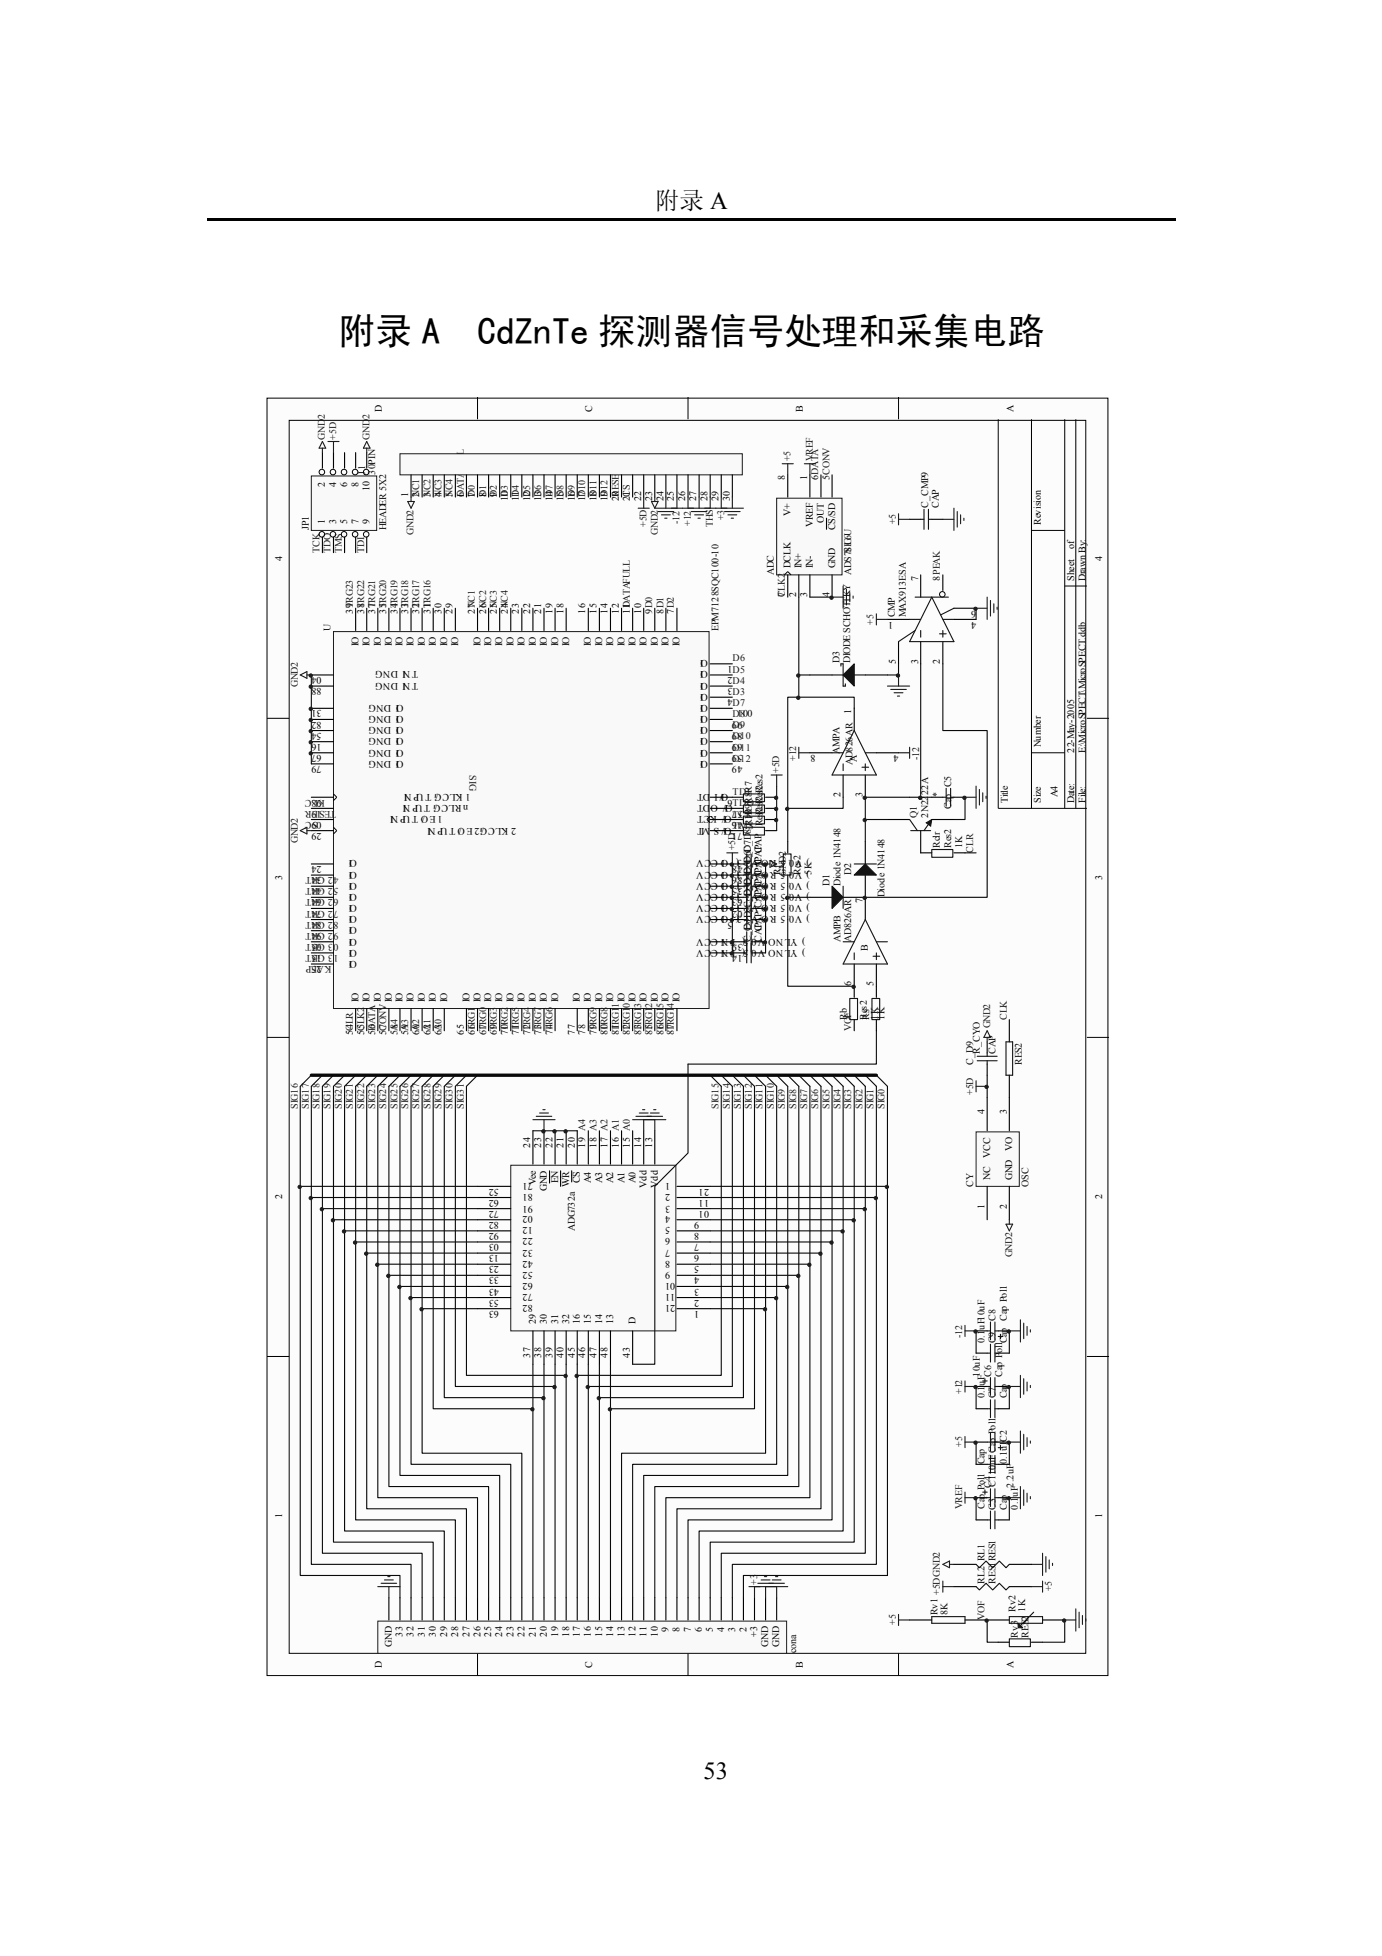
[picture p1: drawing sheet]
<svg xmlns="http://www.w3.org/2000/svg" width="210mm" height="297mm" viewBox="0 0 210 297" stroke-linecap="round" stroke-linejoin="round" font-family="sans-serif">
<defs><g id="words">
<g font-size="5.7">
<text x="51.3" y="52.2">附录 A</text>
<text x="72.5" y="52.2">CdZnTe 探测器信号处理和采集电路</text>
</g>
<g font-size="3.7">
<text x="99.5" y="31.8">附录 A</text>
<text x="106.8" y="270.1">53</text>
</g>
<g font-size="1.5">
<text x="58" y="62.5" transform="rotate(-90 58 62.5)">D</text>
<text x="89.9" y="62.5" transform="rotate(-90 89.9 62.5)">C</text>
<text x="121.9" y="62.5" transform="rotate(-90 121.9 62.5)">B</text>
<text x="153.9" y="62.5" transform="rotate(-90 153.9 62.5)">A</text>
<text x="49.4" y="73.9" transform="rotate(-90 49.4 73.9)">2</text>
<text x="51.1" y="73.9" transform="rotate(-90 51.1 73.9)">4</text>
<text x="52.7" y="73.9" transform="rotate(-90 52.7 73.9)">6</text>
<text x="54.4" y="73.9" transform="rotate(-90 54.4 73.9)">8</text>
<text x="56.1" y="74.6" transform="rotate(-90 56.1 74.6)">10</text>
<text x="62" y="75.5" transform="rotate(-90 62 75.5)">1</text>
<text x="63.7" y="75.5" transform="rotate(-90 63.7 75.5)">2</text>
<text x="65.4" y="75.5" transform="rotate(-90 65.4 75.5)">3</text>
<text x="67.1" y="75.5" transform="rotate(-90 67.1 75.5)">4</text>
<text x="68.7" y="75.5" transform="rotate(-90 68.7 75.5)">5</text>
<text x="70.4" y="75.5" transform="rotate(-90 70.4 75.5)">6</text>
<text x="72.1" y="75.5" transform="rotate(-90 72.1 75.5)">7</text>
<text x="73.8" y="75.5" transform="rotate(-90 73.8 75.5)">8</text>
<text x="75.4" y="75.5" transform="rotate(-90 75.4 75.5)">9</text>
<text x="77.1" y="76.1" transform="rotate(-90 77.1 76.1)">10</text>
<text x="78.8" y="76.1" transform="rotate(-90 78.8 76.1)">11</text>
<text x="80.5" y="76.1" transform="rotate(-90 80.5 76.1)">12</text>
<text x="82.2" y="76.1" transform="rotate(-90 82.2 76.1)">13</text>
<text x="83.9" y="76.1" transform="rotate(-90 83.9 76.1)">14</text>
<text x="85.6" y="76.1" transform="rotate(-90 85.6 76.1)">15</text>
<text x="87.3" y="76.1" transform="rotate(-90 87.3 76.1)">16</text>
<text x="88.9" y="76.1" transform="rotate(-90 88.9 76.1)">17</text>
<text x="90.6" y="76.1" transform="rotate(-90 90.6 76.1)">18</text>
<text x="92.3" y="76.1" transform="rotate(-90 92.3 76.1)">19</text>
<text x="94" y="76.1" transform="rotate(-90 94 76.1)">20</text>
<text x="95.7" y="76.1" transform="rotate(-90 95.7 76.1)">21</text>
<text x="97.4" y="76.1" transform="rotate(-90 97.4 76.1)">22</text>
<text x="99.1" y="76.1" transform="rotate(-90 99.1 76.1)">23</text>
<text x="100.8" y="76.1" transform="rotate(-90 100.8 76.1)">24</text>
<text x="102.4" y="76.1" transform="rotate(-90 102.4 76.1)">25</text>
<text x="104.1" y="76.1" transform="rotate(-90 104.1 76.1)">26</text>
<text x="105.7" y="76.1" transform="rotate(-90 105.7 76.1)">27</text>
<text x="107.4" y="76.1" transform="rotate(-90 107.4 76.1)">28</text>
<text x="109.1" y="76.1" transform="rotate(-90 109.1 76.1)">29</text>
<text x="110.8" y="76.1" transform="rotate(-90 110.8 76.1)">30</text>
<text x="119.2" y="72.9" transform="rotate(-90 119.2 72.9)">8</text>
<text x="122.6" y="72.9" transform="rotate(-90 122.6 72.9)">1</text>
<text x="124.3" y="72.9" transform="rotate(-90 124.3 72.9)">6DATA</text>
<text x="126" y="72.9" transform="rotate(-90 126 72.9)">5CONV</text>
<text x="49.4" y="79.5" transform="rotate(-90 49.4 79.5)">1</text>
<text x="51.1" y="79.5" transform="rotate(-90 51.1 79.5)">3</text>
<text x="52.7" y="79.5" transform="rotate(-90 52.7 79.5)">5</text>
<text x="54.4" y="79.5" transform="rotate(-90 54.4 79.5)">7</text>
<text x="56.1" y="79.5" transform="rotate(-90 56.1 79.5)">9</text>
<text x="120.1" y="78.3" transform="rotate(-90 120.1 78.3)">V+</text>
<text x="123.4" y="80" transform="rotate(-90 123.4 80)">VREF</text>
<text x="125.1" y="79.4" transform="rotate(-90 125.1 79.4)">OUT</text>
<text x="126.8" y="80.5" transform="rotate(-90 126.8 80.5)">CS/SD</text>
<text x="158.1" y="79.7" transform="rotate(-90 158.1 79.7)">Revision</text>
<text x="163.2" y="83.4" transform="rotate(-90 163.2 83.4)">of</text>
<text x="42.8" y="85.2" transform="rotate(-90 42.8 85.2)">4</text>
<text x="120.1" y="86.3" transform="rotate(-90 120.1 86.3)">DCLK</text>
<text x="121.8" y="86.3" transform="rotate(-90 121.8 86.3)">IN+</text>
<text x="123.4" y="86.3" transform="rotate(-90 123.4 86.3)">IN-</text>
<text x="126.8" y="86.3" transform="rotate(-90 126.8 86.3)">GND</text>
<text x="139.4" y="88.2" transform="rotate(-90 139.4 88.2)">7</text>
<text x="142.7" y="88.2" transform="rotate(-90 142.7 88.2)">8PEAK</text>
<text x="163.2" y="88.2" transform="rotate(-90 163.2 88.2)">Sheet</text>
<text x="164.8" y="88.2" transform="rotate(-90 164.8 88.2)">Drawn By:</text>
<text x="167.4" y="85.2" transform="rotate(-90 167.4 85.2)">4</text>
<text x="53.6" y="93.2" transform="rotate(-90 53.6 93.2)">39</text>
<text x="55.3" y="93.2" transform="rotate(-90 55.3 93.2)">38</text>
<text x="57" y="93.2" transform="rotate(-90 57 93.2)">37</text>
<text x="58.7" y="93.2" transform="rotate(-90 58.7 93.2)">35</text>
<text x="60.4" y="93.2" transform="rotate(-90 60.4 93.2)">34</text>
<text x="62" y="93.2" transform="rotate(-90 62 93.2)">33</text>
<text x="63.7" y="93.2" transform="rotate(-90 63.7 93.2)">32</text>
<text x="65.4" y="93.2" transform="rotate(-90 65.4 93.2)">31</text>
<text x="67.1" y="93.2" transform="rotate(-90 67.1 93.2)">30</text>
<text x="68.7" y="93.2" transform="rotate(-90 68.7 93.2)">29</text>
<text x="72.1" y="93.2" transform="rotate(-90 72.1 93.2)">27</text>
<text x="73.8" y="93.2" transform="rotate(-90 73.8 93.2)">26</text>
<text x="75.4" y="93.2" transform="rotate(-90 75.4 93.2)">25</text>
<text x="77.1" y="93.2" transform="rotate(-90 77.1 93.2)">24</text>
<text x="78.8" y="93.2" transform="rotate(-90 78.8 93.2)">23</text>
<text x="80.5" y="93.2" transform="rotate(-90 80.5 93.2)">22</text>
<text x="82.2" y="93.2" transform="rotate(-90 82.2 93.2)">21</text>
<text x="83.9" y="93.2" transform="rotate(-90 83.9 93.2)">19</text>
<text x="85.6" y="93.2" transform="rotate(-90 85.6 93.2)">18</text>
<text x="88.9" y="93.2" transform="rotate(-90 88.9 93.2)">16</text>
<text x="90.6" y="93.2" transform="rotate(-90 90.6 93.2)">15</text>
<text x="92.3" y="93.2" transform="rotate(-90 92.3 93.2)">14</text>
<text x="94" y="93.2" transform="rotate(-90 94 93.2)">12</text>
<text x="95.7" y="93.2" transform="rotate(-90 95.7 93.2)">11</text>
<text x="97.4" y="93.2" transform="rotate(-90 97.4 93.2)">10</text>
<text x="99.1" y="93.2" transform="rotate(-90 99.1 93.2)">9D0</text>
<text x="100.8" y="93.2" transform="rotate(-90 100.8 93.2)">8D1</text>
<text x="102.4" y="93.2" transform="rotate(-90 102.4 93.2)">7D2</text>
<text x="119.2" y="90.7" transform="rotate(-90 119.2 90.7)">7</text>
<text x="120.9" y="90.7" transform="rotate(-90 120.9 90.7)">2</text>
<text x="122.6" y="90.7" transform="rotate(-90 122.6 90.7)">3</text>
<text x="126" y="90.7" transform="rotate(-90 126 90.7)">4</text>
<text x="135.6" y="94.4" transform="rotate(-180 135.6 94.4)">1</text>
<text x="148.3" y="94.4" transform="rotate(-180 148.3 94.4)">4</text>
<text x="148.3" y="92.7" transform="rotate(-180 148.3 92.7)">6</text>
<text x="54.4" y="98.1" transform="rotate(-90 54.4 98.1)">IO</text>
<text x="56.1" y="98.1" transform="rotate(-90 56.1 98.1)">IO</text>
<text x="57.8" y="98.1" transform="rotate(-90 57.8 98.1)">IO</text>
<text x="59.5" y="98.1" transform="rotate(-90 59.5 98.1)">IO</text>
<text x="61.1" y="98.1" transform="rotate(-90 61.1 98.1)">IO</text>
<text x="62.8" y="98.1" transform="rotate(-90 62.8 98.1)">IO</text>
<text x="63.5" y="102" transform="rotate(-180 63.5 102)">TNI DNG</text>
<text x="64.5" y="98.1" transform="rotate(-90 64.5 98.1)">IO</text>
<text x="66.2" y="98.1" transform="rotate(-90 66.2 98.1)">IO</text>
<text x="67.9" y="98.1" transform="rotate(-90 67.9 98.1)">IO</text>
<text x="69.6" y="98.1" transform="rotate(-90 69.6 98.1)">IO</text>
<text x="73" y="98.1" transform="rotate(-90 73 98.1)">IO</text>
<text x="74.6" y="98.1" transform="rotate(-90 74.6 98.1)">IO</text>
<text x="76.3" y="98.1" transform="rotate(-90 76.3 98.1)">IO</text>
<text x="78" y="98.1" transform="rotate(-90 78 98.1)">IO</text>
<text x="79.7" y="98.1" transform="rotate(-90 79.7 98.1)">IO</text>
<text x="81.4" y="98.1" transform="rotate(-90 81.4 98.1)">IO</text>
<text x="83.1" y="98.1" transform="rotate(-90 83.1 98.1)">IO</text>
<text x="84.8" y="98.1" transform="rotate(-90 84.8 98.1)">IO</text>
<text x="86.4" y="98.1" transform="rotate(-90 86.4 98.1)">IO</text>
<text x="89.7" y="98.1" transform="rotate(-90 89.7 98.1)">IO</text>
<text x="91.4" y="98.1" transform="rotate(-90 91.4 98.1)">IO</text>
<text x="93.1" y="98.1" transform="rotate(-90 93.1 98.1)">IO</text>
<text x="94.8" y="98.1" transform="rotate(-90 94.8 98.1)">IO</text>
<text x="96.5" y="98.1" transform="rotate(-90 96.5 98.1)">IO</text>
<text x="98.2" y="98.1" transform="rotate(-90 98.2 98.1)">IO</text>
<text x="99.9" y="98.1" transform="rotate(-90 99.9 98.1)">IO</text>
<text x="101.5" y="98.1" transform="rotate(-90 101.5 98.1)">IO</text>
<text x="103.2" y="98.1" transform="rotate(-90 103.2 98.1)">IO</text>
<text x="107.5" y="100.3" transform="rotate(-180 107.5 100.3)">OI</text>
<text x="107.5" y="102" transform="rotate(-180 107.5 102)">OI</text>
<text x="111.3" y="101.1" transform="rotate(-180 111.3 101.1)">1</text>
<text x="136.1" y="100.8" transform="rotate(-90 136.1 100.8)">5</text>
<text x="139.4" y="100.8" transform="rotate(-90 139.4 100.8)">3</text>
<text x="142.7" y="100.8" transform="rotate(-90 142.7 100.8)">2</text>
<text x="48.9" y="102.8" transform="rotate(-180 48.9 102.8)">04</text>
<text x="48.9" y="104.5" transform="rotate(-180 48.9 104.5)">88</text>
<text x="48.9" y="107.9" transform="rotate(-180 48.9 107.9)">31</text>
<text x="61.3" y="107" transform="rotate(-180 61.3 107)">OI DNG</text>
<text x="63.5" y="103.7" transform="rotate(-180 63.5 103.7)">TNI DNG</text>
<text x="107.5" y="103.7" transform="rotate(-180 107.5 103.7)">OI</text>
<text x="107.5" y="105.4" transform="rotate(-180 107.5 105.4)">OI</text>
<text x="107.5" y="107" transform="rotate(-180 107.5 107)">OI</text>
<text x="111.3" y="102.8" transform="rotate(-180 111.3 102.8)">2</text>
<text x="111.3" y="104.5" transform="rotate(-180 111.3 104.5)">3</text>
<text x="111.3" y="106.2" transform="rotate(-180 111.3 106.2)">4</text>
<text x="114.3" y="107.9" transform="rotate(-180 114.3 107.9)">001</text>
<text x="48.9" y="109.6" transform="rotate(-180 48.9 109.6)">82</text>
<text x="48.9" y="111.3" transform="rotate(-180 48.9 111.3)">54</text>
<text x="48.9" y="113" transform="rotate(-180 48.9 113)">16</text>
<text x="61.3" y="108.7" transform="rotate(-180 61.3 108.7)">OI DNG</text>
<text x="61.3" y="110.4" transform="rotate(-180 61.3 110.4)">OI DNG</text>
<text x="61.3" y="112.1" transform="rotate(-180 61.3 112.1)">OI DNG</text>
<text x="61.3" y="113.8" transform="rotate(-180 61.3 113.8)">OI DNG</text>
<text x="107.5" y="113.8" transform="rotate(-180 107.5 113.8)">OI</text>
<text x="107.5" y="112.1" transform="rotate(-180 107.5 112.1)">OI</text>
<text x="107.5" y="110.4" transform="rotate(-180 107.5 110.4)">OI</text>
<text x="107.5" y="108.7" transform="rotate(-180 107.5 108.7)">OI</text>
<text x="112.8" y="113" transform="rotate(-180 112.8 113)">69</text>
<text x="112.8" y="111.3" transform="rotate(-180 112.8 111.3)">89</text>
<text x="112.8" y="109.6" transform="rotate(-180 112.8 109.6)">99</text>
<text x="129.3" y="108.4" transform="rotate(-90 129.3 108.4)">1</text>
<text x="158.1" y="113.5" transform="rotate(-90 158.1 113.5)">Number</text>
<text x="48.9" y="114.7" transform="rotate(-180 48.9 114.7)">67</text>
<text x="48.9" y="116.4" transform="rotate(-180 48.9 116.4)">79</text>
<text x="61.3" y="115.5" transform="rotate(-180 61.3 115.5)">OI DNG</text>
<text x="107.5" y="115.5" transform="rotate(-180 107.5 115.5)">OI</text>
<text x="112.8" y="116.4" transform="rotate(-180 112.8 116.4)">49</text>
<text x="112.8" y="114.7" transform="rotate(-180 112.8 114.7)">59</text>
<text x="123.9" y="114.7" transform="rotate(-180 123.9 114.7)">8</text>
<text x="130.1" y="115.7" transform="rotate(-90 130.1 115.7)">A</text>
<text x="136.5" y="114.7" transform="rotate(-180 136.5 114.7)">4</text>
<text x="163.2" y="114.3" transform="rotate(-90 163.2 114.3)">22-May-2005</text>
<text x="164.8" y="114.3" transform="rotate(-90 164.8 114.3)">E:\MicroSPECT\MicroSPECT.ddb</text>
<text x="48.9" y="124.8" transform="rotate(-180 48.9 124.8)">0S9C</text>
<text x="67.2" y="124" transform="rotate(-180 67.2 124)">1EO/ TUP NI</text>
<text x="71.1" y="122.3" transform="rotate(-180 71.1 122.3)">nRLCG/ TUP NI</text>
<text x="71.5" y="120.6" transform="rotate(-180 71.5 120.6)">1 KLCG/ TUP NI</text>
<text x="78.4" y="125.7" transform="rotate(-180 78.4 125.7)">2 KLCG/2EO/ TUP NI</text>
<text x="110.6" y="120.6" transform="rotate(-180 110.6 120.6)">OI/I DT</text>
<text x="111.1" y="125.7" transform="rotate(-180 111.1 125.7)">OI/ S MT</text>
<text x="111.1" y="124" transform="rotate(-180 111.1 124)">OI/ KCT</text>
<text x="111.2" y="122.3" transform="rotate(-180 111.2 122.3)">OI/ ODT</text>
<text x="111.3" y="121.4" transform="rotate(-180 111.3 121.4)">6</text>
<text x="112.8" y="124.8" transform="rotate(-180 112.8 124.8)">46</text>
<text x="112.8" y="123.1" transform="rotate(-180 112.8 123.1)">57</text>
<text x="127.7" y="121.1" transform="rotate(-90 127.7 121.1)">2</text>
<text x="131" y="121.1" transform="rotate(-90 131 121.1)">3</text>
<text x="153.1" y="121.9" transform="rotate(-90 153.1 121.9)">Title</text>
<text x="158.1" y="121.9" transform="rotate(-90 158.1 121.9)">Size</text>
<text x="160.6" y="121.1" transform="rotate(-90 160.6 121.1)">A4</text>
<text x="163.2" y="121.9" transform="rotate(-90 163.2 121.9)">Date:</text>
<text x="164.8" y="121.9" transform="rotate(-90 164.8 121.9)">File:</text>
<text x="48.9" y="131.5" transform="rotate(-180 48.9 131.5)">24</text>
<text x="48.9" y="126.5" transform="rotate(-180 48.9 126.5)">29</text>
<text x="54.2" y="130.7" transform="rotate(-180 54.2 130.7)">OI</text>
<text x="110.6" y="130.7" transform="rotate(-180 110.6 130.7)">OI CCV</text>
<text x="112.7" y="130.7" transform="rotate(-180 112.7 130.7)">3(</text>
<text x="112.8" y="131.5" transform="rotate(-180 112.8 131.5)">48</text>
<text x="112.8" y="126.5" transform="rotate(-180 112.8 126.5)">71</text>
<text x="114" y="130.7" transform="rotate(-180 114 130.7)">3.</text>
<text x="117.9" y="130.7" transform="rotate(-180 117.9 130.7)">RO V</text>
<text x="119.3" y="130.7" transform="rotate(-180 119.3 130.7)">5</text>
<text x="120.1" y="130.7" transform="rotate(-180 120.1 130.7)">.</text>
<text x="123" y="130.7" transform="rotate(-180 123 130.7)">) V0</text>
<text x="42.8" y="133.6" transform="rotate(-90 42.8 133.6)">3</text>
<text x="48.1" y="133.2" transform="rotate(-180 48.1 133.2)">4T</text>
<text x="48.1" y="134.9" transform="rotate(-180 48.1 134.9)">4T</text>
<text x="48.1" y="136.6" transform="rotate(-180 48.1 136.6)">4T</text>
<text x="54.2" y="132.4" transform="rotate(-180 54.2 132.4)">OI</text>
<text x="54.2" y="134.1" transform="rotate(-180 54.2 134.1)">OI</text>
<text x="54.2" y="135.7" transform="rotate(-180 54.2 135.7)">OI</text>
<text x="54.2" y="137.4" transform="rotate(-180 54.2 137.4)">OI</text>
<text x="110.6" y="137.4" transform="rotate(-180 110.6 137.4)">OI CCV</text>
<text x="110.6" y="135.7" transform="rotate(-180 110.6 135.7)">OI CCV</text>
<text x="110.6" y="134.1" transform="rotate(-180 110.6 134.1)">OI CCV</text>
<text x="110.6" y="132.4" transform="rotate(-180 110.6 132.4)">OI CCV</text>
<text x="112.7" y="137.4" transform="rotate(-180 112.7 137.4)">3(</text>
<text x="112.7" y="135.7" transform="rotate(-180 112.7 135.7)">3(</text>
<text x="112.7" y="134.1" transform="rotate(-180 112.7 134.1)">3(</text>
<text x="112.7" y="132.4" transform="rotate(-180 112.7 132.4)">3(</text>
<text x="112.8" y="136.6" transform="rotate(-180 112.8 136.6)">63</text>
<text x="112.8" y="134.9" transform="rotate(-180 112.8 134.9)">35</text>
<text x="112.8" y="133.2" transform="rotate(-180 112.8 133.2)">86</text>
<text x="114" y="137.4" transform="rotate(-180 114 137.4)">3.</text>
<text x="114" y="135.7" transform="rotate(-180 114 135.7)">3.</text>
<text x="114" y="134.1" transform="rotate(-180 114 134.1)">3.</text>
<text x="114" y="132.4" transform="rotate(-180 114 132.4)">3.</text>
<text x="117.9" y="132.4" transform="rotate(-180 117.9 132.4)">RO V</text>
<text x="119.3" y="137.4" transform="rotate(-180 119.3 137.4)">5 RO V</text>
<text x="119.3" y="135.7" transform="rotate(-180 119.3 135.7)">5 RO V</text>
<text x="119.3" y="132.4" transform="rotate(-180 119.3 132.4)">5</text>
<text x="120.1" y="132.4" transform="rotate(-180 120.1 132.4)">.</text>
<text x="123" y="137.4" transform="rotate(-180 123 137.4)">) V0.</text>
<text x="123" y="135.7" transform="rotate(-180 123 135.7)">) V0.</text>
<text x="123" y="134.1" transform="rotate(-180 123 134.1)">) V0. 5 RO V</text>
<text x="123" y="132.4" transform="rotate(-180 123 132.4)">) V0</text>
<text x="131" y="137.1" transform="rotate(-90 131 137.1)">7</text>
<text x="167.4" y="133.6" transform="rotate(-90 167.4 133.6)">3</text>
<text x="48.1" y="138.3" transform="rotate(-180 48.1 138.3)">4T</text>
<text x="48.1" y="140" transform="rotate(-180 48.1 140)">4T</text>
<text x="48.1" y="141.7" transform="rotate(-180 48.1 141.7)">4T</text>
<text x="48.1" y="143.4" transform="rotate(-180 48.1 143.4)">5T</text>
<text x="54.2" y="139.1" transform="rotate(-180 54.2 139.1)">OI</text>
<text x="54.2" y="140.8" transform="rotate(-180 54.2 140.8)">OI</text>
<text x="54.2" y="142.5" transform="rotate(-180 54.2 142.5)">OI</text>
<text x="110.6" y="142.5" transform="rotate(-180 110.6 142.5)">NI CCV</text>
<text x="110.6" y="139.1" transform="rotate(-180 110.6 139.1)">OI CCV</text>
<text x="111.3" y="140" transform="rotate(-180 111.3 140)">5</text>
<text x="112.7" y="139.1" transform="rotate(-180 112.7 139.1)">3(</text>
<text x="112.8" y="143.4" transform="rotate(-180 112.8 143.4)">39</text>
<text x="112.8" y="138.3" transform="rotate(-180 112.8 138.3)">02</text>
<text x="113.7" y="142.5" transform="rotate(-180 113.7 142.5)">5( T</text>
<text x="114" y="139.1" transform="rotate(-180 114 139.1)">3.</text>
<text x="116.2" y="142.5" transform="rotate(-180 116.2 142.5)">V0.</text>
<text x="118.9" y="142.5" transform="rotate(-180 118.9 142.5)">NO</text>
<text x="119.3" y="139.1" transform="rotate(-180 119.3 139.1)">5 RO V</text>
<text x="122.3" y="142.5" transform="rotate(-180 122.3 142.5)">) YL</text>
<text x="123" y="139.1" transform="rotate(-180 123 139.1)">) V0.</text>
<text x="48.1" y="145.1" transform="rotate(-180 48.1 145.1)">5T</text>
<text x="48.9" y="146.8" transform="rotate(-180 48.9 146.8)">2E</text>
<text x="54.2" y="145.9" transform="rotate(-180 54.2 145.9)">OI</text>
<text x="54.2" y="144.2" transform="rotate(-180 54.2 144.2)">OI</text>
<text x="110.6" y="144.2" transform="rotate(-180 110.6 144.2)">NI CCV</text>
<text x="112.8" y="145.1" transform="rotate(-180 112.8 145.1)">14</text>
<text x="113.7" y="144.2" transform="rotate(-180 113.7 144.2)">5( T</text>
<text x="116.2" y="144.2" transform="rotate(-180 116.2 144.2)">V0.</text>
<text x="118.9" y="144.2" transform="rotate(-180 118.9 144.2)">NO</text>
<text x="122.3" y="144.2" transform="rotate(-180 122.3 144.2)">) YL</text>
<text x="129.3" y="149.8" transform="rotate(-90 129.3 149.8)">6</text>
<text x="131.8" y="144.4" transform="rotate(-90 131.8 144.4)">B</text>
<text x="132.7" y="149.8" transform="rotate(-90 132.7 149.8)">5</text>
<text x="54.4" y="152.2" transform="rotate(-90 54.4 152.2)">IO</text>
<text x="56.1" y="152.2" transform="rotate(-90 56.1 152.2)">IO</text>
<text x="57.8" y="152.2" transform="rotate(-90 57.8 152.2)">IO</text>
<text x="59.5" y="152.2" transform="rotate(-90 59.5 152.2)">IO</text>
<text x="61.1" y="152.2" transform="rotate(-90 61.1 152.2)">IO</text>
<text x="62.8" y="152.2" transform="rotate(-90 62.8 152.2)">IO</text>
<text x="64.5" y="152.2" transform="rotate(-90 64.5 152.2)">IO</text>
<text x="66.2" y="152.2" transform="rotate(-90 66.2 152.2)">IO</text>
<text x="67.9" y="152.2" transform="rotate(-90 67.9 152.2)">IO</text>
<text x="71.3" y="152.2" transform="rotate(-90 71.3 152.2)">IO</text>
<text x="73" y="152.2" transform="rotate(-90 73 152.2)">IO</text>
<text x="74.6" y="152.2" transform="rotate(-90 74.6 152.2)">IO</text>
<text x="76.3" y="152.2" transform="rotate(-90 76.3 152.2)">IO</text>
<text x="78" y="152.2" transform="rotate(-90 78 152.2)">IO</text>
<text x="79.7" y="152.2" transform="rotate(-90 79.7 152.2)">IO</text>
<text x="81.4" y="152.2" transform="rotate(-90 81.4 152.2)">IO</text>
<text x="83.1" y="152.2" transform="rotate(-90 83.1 152.2)">IO</text>
<text x="84.8" y="152.2" transform="rotate(-90 84.8 152.2)">IO</text>
<text x="88.1" y="152.2" transform="rotate(-90 88.1 152.2)">IO</text>
<text x="89.7" y="152.2" transform="rotate(-90 89.7 152.2)">IO</text>
<text x="91.4" y="152.2" transform="rotate(-90 91.4 152.2)">IO</text>
<text x="93.1" y="152.2" transform="rotate(-90 93.1 152.2)">IO</text>
<text x="94.8" y="152.2" transform="rotate(-90 94.8 152.2)">IO</text>
<text x="96.5" y="152.2" transform="rotate(-90 96.5 152.2)">IO</text>
<text x="98.2" y="152.2" transform="rotate(-90 98.2 152.2)">IO</text>
<text x="99.9" y="152.2" transform="rotate(-90 99.9 152.2)">IO</text>
<text x="101.5" y="152.2" transform="rotate(-90 101.5 152.2)">IO</text>
<text x="103.2" y="152.2" transform="rotate(-90 103.2 152.2)">IO</text>
<text x="53.6" y="157.2" transform="rotate(-90 53.6 157.2)">54</text>
<text x="55.3" y="157.2" transform="rotate(-90 55.3 157.2)">55</text>
<text x="57" y="157.2" transform="rotate(-90 57 157.2)">56</text>
<text x="58.7" y="157.2" transform="rotate(-90 58.7 157.2)">57</text>
<text x="60.4" y="157.2" transform="rotate(-90 60.4 157.2)">58</text>
<text x="62" y="157.2" transform="rotate(-90 62 157.2)">59</text>
<text x="63.7" y="157.2" transform="rotate(-90 63.7 157.2)">60</text>
<text x="65.4" y="157.2" transform="rotate(-90 65.4 157.2)">62</text>
<text x="67.1" y="157.2" transform="rotate(-90 67.1 157.2)">63</text>
<text x="70.4" y="157.2" transform="rotate(-90 70.4 157.2)">65</text>
<text x="72.1" y="157.2" transform="rotate(-90 72.1 157.2)">66</text>
<text x="73.8" y="157.2" transform="rotate(-90 73.8 157.2)">67</text>
<text x="75.4" y="157.2" transform="rotate(-90 75.4 157.2)">69</text>
<text x="77.1" y="157.2" transform="rotate(-90 77.1 157.2)">70</text>
<text x="78.8" y="157.2" transform="rotate(-90 78.8 157.2)">71</text>
<text x="80.5" y="157.2" transform="rotate(-90 80.5 157.2)">72</text>
<text x="82.2" y="157.2" transform="rotate(-90 82.2 157.2)">73</text>
<text x="83.9" y="157.2" transform="rotate(-90 83.9 157.2)">74</text>
<text x="87.3" y="157.2" transform="rotate(-90 87.3 157.2)">77</text>
<text x="88.9" y="157.2" transform="rotate(-90 88.9 157.2)">78</text>
<text x="90.6" y="157.2" transform="rotate(-90 90.6 157.2)">79</text>
<text x="92.3" y="157.2" transform="rotate(-90 92.3 157.2)">80</text>
<text x="94" y="157.2" transform="rotate(-90 94 157.2)">81</text>
<text x="95.7" y="157.2" transform="rotate(-90 95.7 157.2)">82</text>
<text x="97.4" y="157.2" transform="rotate(-90 97.4 157.2)">83</text>
<text x="99.1" y="157.2" transform="rotate(-90 99.1 157.2)">85</text>
<text x="100.8" y="157.2" transform="rotate(-90 100.8 157.2)">86</text>
<text x="102.4" y="157.2" transform="rotate(-90 102.4 157.2)">87</text>
<text x="149.5" y="169.2" transform="rotate(-90 149.5 169.2)">4</text>
<text x="152.9" y="169.2" transform="rotate(-90 152.9 169.2)">3</text>
<text x="80.5" y="174.3" transform="rotate(-90 80.5 174.3)">24</text>
<text x="80.9" y="179.7" transform="rotate(-180 80.9 179.7)">71</text>
<text x="82.2" y="174.3" transform="rotate(-90 82.2 174.3)">23</text>
<text x="83.9" y="174.3" transform="rotate(-90 83.9 174.3)">22</text>
<text x="84.8" y="179.7" transform="rotate(-90 84.8 179.7)">EN</text>
<text x="85.6" y="174.3" transform="rotate(-90 85.6 174.3)">21</text>
<text x="87.3" y="174.3" transform="rotate(-90 87.3 174.3)">20</text>
<text x="88.1" y="179.7" transform="rotate(-90 88.1 179.7)">CS</text>
<text x="88.9" y="174.3" transform="rotate(-90 88.9 174.3)">19 A4</text>
<text x="89.7" y="179.7" transform="rotate(-90 89.7 179.7)">A4</text>
<text x="90.6" y="174.3" transform="rotate(-90 90.6 174.3)">18 A3</text>
<text x="91.4" y="179.7" transform="rotate(-90 91.4 179.7)">A3</text>
<text x="92.3" y="174.3" transform="rotate(-90 92.3 174.3)">17 A2</text>
<text x="93.1" y="179.7" transform="rotate(-90 93.1 179.7)">A2</text>
<text x="94" y="174.3" transform="rotate(-90 94 174.3)">16 A1</text>
<text x="94.8" y="179.7" transform="rotate(-90 94.8 179.7)">A1</text>
<text x="95.7" y="174.3" transform="rotate(-90 95.7 174.3)">15 A0</text>
<text x="96.5" y="179.7" transform="rotate(-90 96.5 179.7)">A0</text>
<text x="97.4" y="174.3" transform="rotate(-90 97.4 174.3)">14</text>
<text x="99.1" y="174.3" transform="rotate(-90 99.1 174.3)">13</text>
<text x="101.8" y="179.7" transform="rotate(-180 101.8 179.7)">1</text>
<text x="150.4" y="179.2" transform="rotate(-90 150.4 179.2)">NC</text>
<text x="150.4" y="175.8" transform="rotate(-90 150.4 175.8)">VCC</text>
<text x="153.8" y="179.2" transform="rotate(-90 153.8 179.2)">GND</text>
<text x="153.8" y="174.8" transform="rotate(-90 153.8 174.8)">VO</text>
<text x="42.8" y="182.1" transform="rotate(-90 42.8 182.1)">2</text>
<text x="75.8" y="180.5" transform="rotate(-180 75.8 180.5)">52</text>
<text x="75.8" y="182.2" transform="rotate(-180 75.8 182.2)">62</text>
<text x="75.8" y="183.9" transform="rotate(-180 75.8 183.9)">72</text>
<text x="75.8" y="185.5" transform="rotate(-180 75.8 185.5)">82</text>
<text x="80.9" y="181.4" transform="rotate(-180 80.9 181.4)">81</text>
<text x="80.9" y="183.1" transform="rotate(-180 80.9 183.1)">91</text>
<text x="80.9" y="184.7" transform="rotate(-180 80.9 184.7)">02</text>
<text x="81.4" y="180" transform="rotate(-90 81.4 180)">Vee</text>
<text x="83.1" y="180.9" transform="rotate(-90 83.1 180.9)">GND</text>
<text x="86.4" y="180.2" transform="rotate(-90 86.4 180.2)">WR</text>
<text x="98.2" y="180.4" transform="rotate(-90 98.2 180.4)">Vdd</text>
<text x="99.9" y="180.4" transform="rotate(-90 99.9 180.4)">Vdd</text>
<text x="101.8" y="184.7" transform="rotate(-180 101.8 184.7)">4</text>
<text x="101.8" y="183.1" transform="rotate(-180 101.8 183.1)">3</text>
<text x="101.8" y="181.4" transform="rotate(-180 101.8 181.4)">2</text>
<text x="106.2" y="185.5" transform="rotate(-180 106.2 185.5)">9</text>
<text x="107.7" y="183.9" transform="rotate(-180 107.7 183.9)">01</text>
<text x="107.7" y="182.2" transform="rotate(-180 107.7 182.2)">11</text>
<text x="107.7" y="180.5" transform="rotate(-180 107.7 180.5)">21</text>
<text x="149.5" y="183.6" transform="rotate(-90 149.5 183.6)">1</text>
<text x="152.9" y="183.6" transform="rotate(-90 152.9 183.6)">2</text>
<text x="167.4" y="182.1" transform="rotate(-90 167.4 182.1)">2</text>
<text x="75.8" y="187.2" transform="rotate(-180 75.8 187.2)">92</text>
<text x="75.8" y="188.9" transform="rotate(-180 75.8 188.9)">03</text>
<text x="75.8" y="190.6" transform="rotate(-180 75.8 190.6)">13</text>
<text x="80.9" y="186.4" transform="rotate(-180 80.9 186.4)">12</text>
<text x="80.9" y="188.1" transform="rotate(-180 80.9 188.1)">22</text>
<text x="80.9" y="189.8" transform="rotate(-180 80.9 189.8)">32</text>
<text x="80.9" y="191.5" transform="rotate(-180 80.9 191.5)">42</text>
<text x="101.8" y="191.5" transform="rotate(-180 101.8 191.5)">8</text>
<text x="101.8" y="189.8" transform="rotate(-180 101.8 189.8)">7</text>
<text x="101.8" y="188.1" transform="rotate(-180 101.8 188.1)">6</text>
<text x="101.8" y="186.4" transform="rotate(-180 101.8 186.4)">5</text>
<text x="106.2" y="190.6" transform="rotate(-180 106.2 190.6)">6</text>
<text x="106.2" y="188.9" transform="rotate(-180 106.2 188.9)">7</text>
<text x="106.2" y="187.2" transform="rotate(-180 106.2 187.2)">8</text>
<text x="75.8" y="192.3" transform="rotate(-180 75.8 192.3)">23</text>
<text x="75.8" y="194" transform="rotate(-180 75.8 194)">33</text>
<text x="75.8" y="195.7" transform="rotate(-180 75.8 195.7)">43</text>
<text x="75.8" y="197.4" transform="rotate(-180 75.8 197.4)">53</text>
<text x="80.9" y="193.2" transform="rotate(-180 80.9 193.2)">52</text>
<text x="80.9" y="194.8" transform="rotate(-180 80.9 194.8)">62</text>
<text x="80.9" y="196.5" transform="rotate(-180 80.9 196.5)">72</text>
<text x="101.8" y="193.2" transform="rotate(-180 101.8 193.2)">9</text>
<text x="102.5" y="196.5" transform="rotate(-180 102.5 196.5)">11</text>
<text x="102.5" y="194.8" transform="rotate(-180 102.5 194.8)">01</text>
<text x="106.2" y="197.4" transform="rotate(-180 106.2 197.4)">2</text>
<text x="106.2" y="195.7" transform="rotate(-180 106.2 195.7)">3</text>
<text x="106.2" y="194" transform="rotate(-180 106.2 194)">4</text>
<text x="106.2" y="192.3" transform="rotate(-180 106.2 192.3)">5</text>
<text x="75.8" y="199.1" transform="rotate(-180 75.8 199.1)">63</text>
<text x="80.9" y="198.2" transform="rotate(-180 80.9 198.2)">82</text>
<text x="81.4" y="201.1" transform="rotate(-90 81.4 201.1)">29</text>
<text x="83.1" y="201.1" transform="rotate(-90 83.1 201.1)">30</text>
<text x="84.8" y="201.1" transform="rotate(-90 84.8 201.1)">31</text>
<text x="86.4" y="201.1" transform="rotate(-90 86.4 201.1)">32</text>
<text x="88.1" y="201.1" transform="rotate(-90 88.1 201.1)">16</text>
<text x="89.7" y="201.1" transform="rotate(-90 89.7 201.1)">15</text>
<text x="91.4" y="201.1" transform="rotate(-90 91.4 201.1)">14</text>
<text x="93.1" y="201.1" transform="rotate(-90 93.1 201.1)">13</text>
<text x="96.5" y="201.1" transform="rotate(-90 96.5 201.1)">D</text>
<text x="102.5" y="198.2" transform="rotate(-180 102.5 198.2)">21</text>
<text x="106.2" y="199.1" transform="rotate(-180 106.2 199.1)">1</text>
<text x="80.5" y="206.2" transform="rotate(-90 80.5 206.2)">37</text>
<text x="82.2" y="206.2" transform="rotate(-90 82.2 206.2)">38</text>
<text x="83.9" y="206.2" transform="rotate(-90 83.9 206.2)">39</text>
<text x="85.6" y="206.2" transform="rotate(-90 85.6 206.2)">40</text>
<text x="87.3" y="206.2" transform="rotate(-90 87.3 206.2)">45</text>
<text x="88.9" y="206.2" transform="rotate(-90 88.9 206.2)">46</text>
<text x="90.6" y="206.2" transform="rotate(-90 90.6 206.2)">47</text>
<text x="92.3" y="206.2" transform="rotate(-90 92.3 206.2)">48</text>
<text x="95.7" y="206.2" transform="rotate(-90 95.7 206.2)">43</text>
<text x="42.8" y="230.6" transform="rotate(-90 42.8 230.6)">1</text>
<text x="167.4" y="230.6" transform="rotate(-90 167.4 230.6)">1</text>
<text x="59.5" y="250" transform="rotate(-90 59.5 250)">GND</text>
<text x="61.1" y="248.5" transform="rotate(-90 61.1 248.5)">33</text>
<text x="62.8" y="248.5" transform="rotate(-90 62.8 248.5)">32</text>
<text x="64.5" y="248.5" transform="rotate(-90 64.5 248.5)">31</text>
<text x="66.2" y="248.5" transform="rotate(-90 66.2 248.5)">30</text>
<text x="67.9" y="248.5" transform="rotate(-90 67.9 248.5)">29</text>
<text x="69.6" y="248.5" transform="rotate(-90 69.6 248.5)">28</text>
<text x="71.3" y="248.5" transform="rotate(-90 71.3 248.5)">27</text>
<text x="73" y="248.5" transform="rotate(-90 73 248.5)">26</text>
<text x="74.6" y="248.5" transform="rotate(-90 74.6 248.5)">25</text>
<text x="76.3" y="248.5" transform="rotate(-90 76.3 248.5)">24</text>
<text x="78" y="248.5" transform="rotate(-90 78 248.5)">23</text>
<text x="79.7" y="248.5" transform="rotate(-90 79.7 248.5)">22</text>
<text x="81.4" y="248.5" transform="rotate(-90 81.4 248.5)">21</text>
<text x="83.1" y="248.5" transform="rotate(-90 83.1 248.5)">20</text>
<text x="84.8" y="248.5" transform="rotate(-90 84.8 248.5)">19</text>
<text x="86.4" y="248.5" transform="rotate(-90 86.4 248.5)">18</text>
<text x="88.1" y="248.5" transform="rotate(-90 88.1 248.5)">17</text>
<text x="89.7" y="248.5" transform="rotate(-90 89.7 248.5)">16</text>
<text x="91.4" y="248.5" transform="rotate(-90 91.4 248.5)">15</text>
<text x="93.1" y="248.5" transform="rotate(-90 93.1 248.5)">14</text>
<text x="94.8" y="248.5" transform="rotate(-90 94.8 248.5)">13</text>
<text x="96.5" y="248.5" transform="rotate(-90 96.5 248.5)">12</text>
<text x="98.2" y="248.5" transform="rotate(-90 98.2 248.5)">11</text>
<text x="99.9" y="248.5" transform="rotate(-90 99.9 248.5)">10</text>
<text x="101.5" y="247.8" transform="rotate(-90 101.5 247.8)">9</text>
<text x="103.2" y="247.8" transform="rotate(-90 103.2 247.8)">8</text>
<text x="104.9" y="247.8" transform="rotate(-90 104.9 247.8)">7</text>
<text x="106.6" y="247.8" transform="rotate(-90 106.6 247.8)">6</text>
<text x="108.3" y="247.8" transform="rotate(-90 108.3 247.8)">5</text>
<text x="110" y="247.8" transform="rotate(-90 110 247.8)">4</text>
<text x="111.7" y="247.8" transform="rotate(-90 111.7 247.8)">3</text>
<text x="113.4" y="247.8" transform="rotate(-90 113.4 247.8)">2</text>
<text x="115" y="248.5" transform="rotate(-90 115 248.5)">+3</text>
<text x="116.7" y="250" transform="rotate(-90 116.7 250)">GND</text>
<text x="118.4" y="250" transform="rotate(-90 118.4 250)">GND</text>
<text x="58" y="253.3" transform="rotate(-90 58 253.3)">D</text>
<text x="89.9" y="253.3" transform="rotate(-90 89.9 253.3)">C</text>
<text x="121.9" y="253.3" transform="rotate(-90 121.9 253.3)">B</text>
<text x="153.9" y="253.3" transform="rotate(-90 153.9 253.3)">A</text>
</g>
<g font-size="1.5" fill="#1b1b1b">
<text x="49.4" y="66.7" transform="rotate(-90 49.4 66.7)">GND2</text>
<text x="51.1" y="66.7" transform="rotate(-90 51.1 66.7)">+5D</text>
<text x="56.1" y="66.7" transform="rotate(-90 56.1 66.7)">GND2</text>
<text x="120.1" y="70" transform="rotate(-90 120.1 70)">+5</text>
<text x="123.4" y="70" transform="rotate(-90 123.4 70)">VREF</text>
<text x="63.7" y="75.5" transform="rotate(-90 63.7 75.5)">NC1</text>
<text x="65.4" y="75.5" transform="rotate(-90 65.4 75.5)">NC2</text>
<text x="67.1" y="75.5" transform="rotate(-90 67.1 75.5)">NC3</text>
<text x="68.7" y="75.5" transform="rotate(-90 68.7 75.5)">NC4</text>
<text x="70.4" y="75.5" transform="rotate(-90 70.4 75.5)">DATAFULL</text>
<text x="72.1" y="75.5" transform="rotate(-90 72.1 75.5)">D0</text>
<text x="73.8" y="75.5" transform="rotate(-90 73.8 75.5)">D1</text>
<text x="75.4" y="75.5" transform="rotate(-90 75.4 75.5)">D2</text>
<text x="77.1" y="75.5" transform="rotate(-90 77.1 75.5)">D3</text>
<text x="78.8" y="75.5" transform="rotate(-90 78.8 75.5)">D4</text>
<text x="80.5" y="75.5" transform="rotate(-90 80.5 75.5)">D5</text>
<text x="82.2" y="75.5" transform="rotate(-90 82.2 75.5)">D6</text>
<text x="83.9" y="75.5" transform="rotate(-90 83.9 75.5)">D7</text>
<text x="85.6" y="75.5" transform="rotate(-90 85.6 75.5)">D8</text>
<text x="87.3" y="75.5" transform="rotate(-90 87.3 75.5)">D9</text>
<text x="88.9" y="75.5" transform="rotate(-90 88.9 75.5)">D10</text>
<text x="90.6" y="75.5" transform="rotate(-90 90.6 75.5)">D11</text>
<text x="92.3" y="75.5" transform="rotate(-90 92.3 75.5)">D12</text>
<text x="94" y="75.5" transform="rotate(-90 94 75.5)">RESET</text>
<text x="95.7" y="75.5" transform="rotate(-90 95.7 75.5)">CS</text>
<text x="48.5" y="83.9" transform="rotate(-90 48.5 83.9)">TCK</text>
<text x="50.2" y="83.9" transform="rotate(-90 50.2 83.9)">TDO</text>
<text x="51.9" y="83.9" transform="rotate(-90 51.9 83.9)">TMS</text>
<text x="55.3" y="83.9" transform="rotate(-90 55.3 83.9)">TDI</text>
<text x="62.8" y="81.2" transform="rotate(-90 62.8 81.2)">GND2</text>
<text x="98.2" y="80" transform="rotate(-90 98.2 80)">+5D</text>
<text x="99.9" y="81.2" transform="rotate(-90 99.9 81.2)">GND2</text>
<text x="103.2" y="79.5" transform="rotate(-90 103.2 79.5)">-12</text>
<text x="104.9" y="79.9" transform="rotate(-90 104.9 79.9)">+12</text>
<text x="108.3" y="80" transform="rotate(-90 108.3 80)">THS</text>
<text x="110" y="79" transform="rotate(-90 110 79)">+3</text>
<text x="129.3" y="83.9" transform="rotate(-90 129.3 83.9)">SIG</text>
<text x="136.1" y="79.6" transform="rotate(-90 136.1 79.6)">+5</text>
<text x="53.6" y="92.4" transform="rotate(-90 53.6 92.4)">TRG23</text>
<text x="55.3" y="92.4" transform="rotate(-90 55.3 92.4)">TRG22</text>
<text x="57" y="92.4" transform="rotate(-90 57 92.4)">TRG21</text>
<text x="58.7" y="92.4" transform="rotate(-90 58.7 92.4)">TRG20</text>
<text x="60.4" y="92.4" transform="rotate(-90 60.4 92.4)">TRG19</text>
<text x="62" y="92.4" transform="rotate(-90 62 92.4)">TRG18</text>
<text x="63.7" y="92.4" transform="rotate(-90 63.7 92.4)">TRG17</text>
<text x="65.4" y="92.4" transform="rotate(-90 65.4 92.4)">TRG16</text>
<text x="72.1" y="92.4" transform="rotate(-90 72.1 92.4)">NC1</text>
<text x="73.8" y="92.4" transform="rotate(-90 73.8 92.4)">NC2</text>
<text x="75.4" y="92.4" transform="rotate(-90 75.4 92.4)">NC3</text>
<text x="77.1" y="92.4" transform="rotate(-90 77.1 92.4)">NC4</text>
<text x="95.7" y="92.4" transform="rotate(-90 95.7 92.4)">DATAFULL</text>
<text x="119.2" y="90.7" transform="rotate(-90 119.2 90.7)">CLK2</text>
<text x="132.7" y="94.9" transform="rotate(-90 132.7 94.9)">+5</text>
<text x="111.3" y="100.4">D6</text>
<text x="45.2" y="104.3" transform="rotate(-90 45.2 104.3)">GND2</text>
<text x="111.3" y="105.5">D3</text>
<text x="111.3" y="103.8">D4</text>
<text x="111.3" y="102.1">D5</text>
<text x="111.3" y="107.2">D7</text>
<text x="111.3" y="108.9">D8</text>
<text x="111.3" y="110.6">D9</text>
<text x="111.3" y="112.3">D10</text>
<text x="111.3" y="114">D11</text>
<text x="71.3" y="117.7" transform="rotate(90 71.3 117.7)">SIG</text>
<text x="111.3" y="115.7">D12</text>
<text x="118.4" y="117.4" transform="rotate(-90 118.4 117.4)">+5D</text>
<text x="120.9" y="115.5" transform="rotate(-90 120.9 115.5)">+12</text>
<text x="139.6" y="115.3" transform="rotate(-90 139.6 115.3)">-12</text>
<text x="49.4" y="121.4" transform="rotate(-180 49.4 121.4)">K9L8C</text>
<text x="51.1" y="123.1" transform="rotate(-180 51.1 123.1)">TES1E9R</text>
<text x="111.3" y="124.1">TCK</text>
<text x="111.3" y="122.5">TDO</text>
<text x="111.3" y="125.8">TMS</text>
<text x="111.3" y="120.8">TDI</text>
<text x="45.2" y="128" transform="rotate(-90 45.2 128)">GND2</text>
<text x="111.7" y="129.1" transform="rotate(-90 111.7 129.1)">+5D</text>
<text x="147.8" y="129.5" transform="rotate(-90 147.8 129.5)">CLR</text>
<text x="50.5" y="133.2" transform="rotate(-180 50.5 133.2)">2 G3R</text>
<text x="50.5" y="134.9" transform="rotate(-180 50.5 134.9)">2 G4R</text>
<text x="50.5" y="136.6" transform="rotate(-180 50.5 136.6)">2 G6R</text>
<text x="51.4" y="133.2" transform="rotate(-180 51.4 133.2)">4</text>
<text x="51.4" y="134.9" transform="rotate(-180 51.4 134.9)">5</text>
<text x="51.4" y="136.6" transform="rotate(-180 51.4 136.6)">6</text>
<text x="119.4" y="133" transform="rotate(-90 119.4 133)">GND2</text>
<text x="50.5" y="138.3" transform="rotate(-180 50.5 138.3)">2 G7R</text>
<text x="50.5" y="140" transform="rotate(-180 50.5 140)">2 G8R</text>
<text x="50.5" y="141.7" transform="rotate(-180 50.5 141.7)">2 G9R</text>
<text x="50.5" y="143.4" transform="rotate(-180 50.5 143.4)">3 G0R</text>
<text x="51.4" y="138.3" transform="rotate(-180 51.4 138.3)">7</text>
<text x="51.4" y="140" transform="rotate(-180 51.4 140)">8</text>
<text x="51.4" y="141.7" transform="rotate(-180 51.4 141.7)">9</text>
<text x="51.4" y="143.4" transform="rotate(-180 51.4 143.4)">0</text>
<text x="50.4" y="146.8" transform="rotate(-180 50.4 146.8)">KA5P</text>
<text x="50.5" y="145.1" transform="rotate(-180 50.5 145.1)">3 G1R</text>
<text x="51.4" y="145.1" transform="rotate(-180 51.4 145.1)">1</text>
<text x="152.9" y="154.9" transform="rotate(-90 152.9 154.9)">CLK</text>
<text x="53.6" y="156.5" transform="rotate(-90 53.6 156.5)">CLR</text>
<text x="55.3" y="156.5" transform="rotate(-90 55.3 156.5)">CLK2</text>
<text x="57" y="156.5" transform="rotate(-90 57 156.5)">DATA</text>
<text x="58.7" y="156.5" transform="rotate(-90 58.7 156.5)">CONV</text>
<text x="60.4" y="156.5" transform="rotate(-90 60.4 156.5)">A4</text>
<text x="62" y="156.5" transform="rotate(-90 62 156.5)">A3</text>
<text x="63.7" y="156.5" transform="rotate(-90 63.7 156.5)">A2</text>
<text x="65.4" y="156.5" transform="rotate(-90 65.4 156.5)">A1</text>
<text x="67.1" y="156.5" transform="rotate(-90 67.1 156.5)">A0</text>
<text x="72.1" y="156.5" transform="rotate(-90 72.1 156.5)">TRG1</text>
<text x="73.8" y="156.5" transform="rotate(-90 73.8 156.5)">TRG0</text>
<text x="75.4" y="156.5" transform="rotate(-90 75.4 156.5)">TRG3</text>
<text x="77.1" y="156.5" transform="rotate(-90 77.1 156.5)">TRG2</text>
<text x="78.8" y="156.5" transform="rotate(-90 78.8 156.5)">TRG5</text>
<text x="80.5" y="156.5" transform="rotate(-90 80.5 156.5)">TRG4</text>
<text x="82.2" y="156.5" transform="rotate(-90 82.2 156.5)">TRG7</text>
<text x="83.9" y="156.5" transform="rotate(-90 83.9 156.5)">TRG6</text>
<text x="90.6" y="156.5" transform="rotate(-90 90.6 156.5)">TRG9</text>
<text x="92.3" y="156.5" transform="rotate(-90 92.3 156.5)">TRG8</text>
<text x="94" y="156.5" transform="rotate(-90 94 156.5)">TRG11</text>
<text x="95.7" y="156.5" transform="rotate(-90 95.7 156.5)">TRG10</text>
<text x="97.4" y="156.5" transform="rotate(-90 97.4 156.5)">TRG13</text>
<text x="99.1" y="156.5" transform="rotate(-90 99.1 156.5)">TRG12</text>
<text x="100.8" y="156.5" transform="rotate(-90 100.8 156.5)">TRG15</text>
<text x="102.4" y="156.5" transform="rotate(-90 102.4 156.5)">TRG14</text>
<text x="129.3" y="156.5" transform="rotate(-90 129.3 156.5)">VOF</text>
<text x="150.4" y="156.2" transform="rotate(-90 150.4 156.2)">GND2</text>
<text x="147.8" y="166.2" transform="rotate(-90 147.8 166.2)">+5D</text>
<text x="45.2" y="168.3" transform="rotate(-90 45.2 168.3)">SIG16</text>
<text x="46.9" y="168.3" transform="rotate(-90 46.9 168.3)">SIG17</text>
<text x="48.5" y="168.3" transform="rotate(-90 48.5 168.3)">SIG18</text>
<text x="50.2" y="168.3" transform="rotate(-90 50.2 168.3)">SIG19</text>
<text x="51.9" y="168.3" transform="rotate(-90 51.9 168.3)">SIG20</text>
<text x="53.6" y="168.3" transform="rotate(-90 53.6 168.3)">SIG21</text>
<text x="55.3" y="168.3" transform="rotate(-90 55.3 168.3)">SIG22</text>
<text x="57" y="168.3" transform="rotate(-90 57 168.3)">SIG23</text>
<text x="58.7" y="168.3" transform="rotate(-90 58.7 168.3)">SIG24</text>
<text x="60.4" y="168.3" transform="rotate(-90 60.4 168.3)">SIG25</text>
<text x="62" y="168.3" transform="rotate(-90 62 168.3)">SIG26</text>
<text x="63.7" y="168.3" transform="rotate(-90 63.7 168.3)">SIG27</text>
<text x="65.4" y="168.3" transform="rotate(-90 65.4 168.3)">SIG28</text>
<text x="67.1" y="168.3" transform="rotate(-90 67.1 168.3)">SIG29</text>
<text x="68.7" y="168.3" transform="rotate(-90 68.7 168.3)">SIG30</text>
<text x="70.4" y="168.3" transform="rotate(-90 70.4 168.3)">SIG31</text>
<text x="109.1" y="168.3" transform="rotate(-90 109.1 168.3)">SIG15</text>
<text x="110.8" y="168.3" transform="rotate(-90 110.8 168.3)">SIG14</text>
<text x="112.5" y="168.3" transform="rotate(-90 112.5 168.3)">SIG13</text>
<text x="114.2" y="168.3" transform="rotate(-90 114.2 168.3)">SIG12</text>
<text x="115.8" y="168.3" transform="rotate(-90 115.8 168.3)">SIG11</text>
<text x="117.5" y="168.3" transform="rotate(-90 117.5 168.3)">SIG10</text>
<text x="119.2" y="168.3" transform="rotate(-90 119.2 168.3)">SIG9</text>
<text x="120.9" y="168.3" transform="rotate(-90 120.9 168.3)">SIG8</text>
<text x="122.6" y="168.3" transform="rotate(-90 122.6 168.3)">SIG7</text>
<text x="124.3" y="168.3" transform="rotate(-90 124.3 168.3)">SIG6</text>
<text x="126" y="168.3" transform="rotate(-90 126 168.3)">SIG5</text>
<text x="127.7" y="168.3" transform="rotate(-90 127.7 168.3)">SIG4</text>
<text x="129.3" y="168.3" transform="rotate(-90 129.3 168.3)">SIG3</text>
<text x="131" y="168.3" transform="rotate(-90 131 168.3)">SIG2</text>
<text x="132.7" y="168.3" transform="rotate(-90 132.7 168.3)">SIG1</text>
<text x="134.4" y="168.3" transform="rotate(-90 134.4 168.3)">SIG0</text>
<text x="153.8" y="191" transform="rotate(-90 153.8 191)">GND2</text>
<text x="146.1" y="203.1" transform="rotate(-90 146.1 203.1)">-12</text>
<text x="146.1" y="211.7" transform="rotate(-90 146.1 211.7)">+12</text>
<text x="146.1" y="219.7" transform="rotate(-90 146.1 219.7)">+5</text>
<text x="146.1" y="229.2" transform="rotate(-90 146.1 229.2)">VREF</text>
<text x="115" y="240.7" transform="rotate(-90 115 240.7)">+3</text>
<text x="149.5" y="246" transform="rotate(-90 149.5 246)">VOF</text>
<text x="159.8" y="241.7" transform="rotate(-90 159.8 241.7)">+5</text>
<text x="136.1" y="246.7" transform="rotate(-90 136.1 246.7)">+5</text>
</g>
<g font-size="1.5" fill="#090909">
<text x="55.5" y="72.1" transform="rotate(-90 55.5 72.1)">J1</text>
<text x="57" y="72.1" transform="rotate(-90 57 72.1)">30PIN</text>
<text x="141" y="77.2" transform="rotate(-90 141 77.2)">C_CMP9</text>
<text x="142.6" y="77.2" transform="rotate(-90 142.6 77.2)">CAP</text>
<text x="46.9" y="80.5" transform="rotate(-90 46.9 80.5)">JP1</text>
<text x="58.7" y="80.5" transform="rotate(-90 58.7 80.5)">HEADER 5X2</text>
<text x="117.5" y="87.3" transform="rotate(-90 117.5 87.3)">ADC</text>
<text x="129.3" y="87.3" transform="rotate(-90 129.3 87.3)">ADS7816U</text>
<text x="50.2" y="95.8" transform="rotate(-90 50.2 95.8)">U</text>
<text x="109.1" y="95.8" transform="rotate(-90 109.1 95.8)">EPM7128SQC100-10</text>
<text x="135.9" y="93.8" transform="rotate(-90 135.9 93.8)">CMP</text>
<text x="137.6" y="93.8" transform="rotate(-90 137.6 93.8)">MAX913ESA</text>
<text x="127.5" y="100.6" transform="rotate(-90 127.5 100.6)">D3</text>
<text x="129.1" y="100.6" transform="rotate(-90 129.1 100.6)">DIODE SCHOTTKY</text>
<text x="127.5" y="114.5" transform="rotate(-90 127.5 114.5)">AMPA</text>
<text x="129.5" y="116.2" transform="rotate(-90 129.5 116.2)">AD826AR</text>
<text x="114.2" y="125.5" transform="rotate(-90 114.2 125.5)">R10</text>
<text x="114.2" y="123.8" transform="rotate(-90 114.2 123.8)">R9</text>
<text x="114.2" y="122.1" transform="rotate(-90 114.2 122.1)">R8</text>
<text x="114.2" y="120.4" transform="rotate(-90 114.2 120.4)">R7</text>
<text x="115.8" y="125.5" transform="rotate(-90 115.8 125.5)">Res2</text>
<text x="115.8" y="123.8" transform="rotate(-90 115.8 123.8)">Res2</text>
<text x="115.8" y="122.1" transform="rotate(-90 115.8 122.1)">Res2</text>
<text x="115.8" y="120.4" transform="rotate(-90 115.8 120.4)">Res2</text>
<text x="139.3" y="124.1" transform="rotate(-90 139.3 124.1)">Q1</text>
<text x="141" y="124.1" transform="rotate(-90 141 124.1)">2N2222A</text>
<text x="142.7" y="121.1" transform="rotate(-90 142.7 121.1)">*</text>
<text x="144.4" y="122.8" transform="rotate(-90 144.4 122.8)">Cap C5</text>
<text x="142.7" y="128.8" transform="rotate(-90 142.7 128.8)">Rclr</text>
<text x="144.4" y="128.8" transform="rotate(-90 144.4 128.8)">Res2</text>
<text x="146.1" y="128.8" transform="rotate(-90 146.1 128.8)">1K</text>
<text x="114" y="136.3" transform="rotate(-90 114 136.3)">C_D4C_D6C_D8</text>
<text x="115.7" y="136.3" transform="rotate(-90 115.7 136.3)">CAP CAP CAP</text>
<text x="118.5" y="132.9" transform="rotate(-90 118.5 132.9)">Rf</text>
<text x="121.6" y="132.9" transform="rotate(-90 121.6 132.9)">Res2</text>
<text x="123.3" y="132.9" transform="rotate(-90 123.3 132.9)">5K</text>
<text x="126" y="134.6" transform="rotate(-90 126 134.6)">D1</text>
<text x="127.7" y="134.6" transform="rotate(-90 127.7 134.6)">Diode 1N4148</text>
<text x="129.3" y="132.9" transform="rotate(-90 129.3 132.9)">D2</text>
<text x="134.4" y="136.3" transform="rotate(-90 134.4 136.3)">Diode 1N4148</text>
<text x="114" y="143" transform="rotate(-90 114 143)">C_D1</text>
<text x="114" y="141.3" transform="rotate(-90 114 141.3)">C_D2C_D3C_D5C_D7</text>
<text x="115.7" y="143" transform="rotate(-90 115.7 143)">CAP</text>
<text x="115.7" y="141.3" transform="rotate(-90 115.7 141.3)">CAP CAP CAP CAP</text>
<text x="127.7" y="143" transform="rotate(-90 127.7 143)">AMPB</text>
<text x="129.3" y="143" transform="rotate(-90 129.3 143)">AD826AR</text>
<text x="128.6" y="154.9" transform="rotate(-90 128.6 154.9)">Rb</text>
<text x="131.7" y="154.9" transform="rotate(-90 131.7 154.9)">Res2</text>
<text x="132" y="154.9" transform="rotate(-90 132 154.9)">Rs</text>
<text x="133.3" y="154.9" transform="rotate(-90 133.3 154.9)">1K</text>
<text x="134.4" y="154.9" transform="rotate(-90 134.4 154.9)">1K</text>
<text x="147.8" y="161.7" transform="rotate(-90 147.8 161.7)">C_D9</text>
<text x="148.8" y="160" transform="rotate(-90 148.8 160)">R_CYO</text>
<text x="151.2" y="160" transform="rotate(-90 151.2 160)">CAP</text>
<text x="155.2" y="161.7" transform="rotate(-90 155.2 161.7)">RES2</text>
<text x="147.8" y="180.2" transform="rotate(-90 147.8 180.2)">CY</text>
<text x="156.2" y="180.2" transform="rotate(-90 156.2 180.2)">OSC</text>
<text x="87.3" y="186.9" transform="rotate(-90 87.3 186.9)">ADG732a</text>
<text x="149.5" y="204" transform="rotate(-90 149.5 204)">0.1uF10uF</text>
<text x="151.2" y="204" transform="rotate(-90 151.2 204)">C9</text>
<text x="151.2" y="200.6" transform="rotate(-90 151.2 200.6)">C8</text>
<text x="152.9" y="204" transform="rotate(-90 152.9 204)">Cap</text>
<text x="152.9" y="200.6" transform="rotate(-90 152.9 200.6)">Cap Pol1</text>
<text x="148.8" y="209.1" transform="rotate(-90 148.8 209.1)">10uF</text>
<text x="150.5" y="209.1" transform="rotate(-90 150.5 209.1)">C6</text>
<text x="152.2" y="209.1" transform="rotate(-90 152.2 209.1)">Cap Pol1</text>
<text x="149.5" y="212.4" transform="rotate(-90 149.5 212.4)">0.1uF</text>
<text x="151.2" y="212.4" transform="rotate(-90 151.2 212.4)">C7</text>
<text x="152.9" y="212.4" transform="rotate(-90 152.9 212.4)">Cap</text>
<text x="149.5" y="222.4" transform="rotate(-90 149.5 222.4)">Cap</text>
<text x="150.5" y="225.9" transform="rotate(-90 150.5 225.9)">C4</text>
<text x="151.2" y="225.7" transform="rotate(-90 151.2 225.7)">C110uFCap Pol1</text>
<text x="152.9" y="222.4" transform="rotate(-90 152.9 222.4)">0.1uFC2</text>
<text x="153.9" y="225.9" transform="rotate(-90 153.9 225.9)">2.2uF</text>
<text x="149.5" y="229.1" transform="rotate(-90 149.5 229.1)">Cap Pol1</text>
<text x="151.2" y="229.3" transform="rotate(-90 151.2 229.3)">C3</text>
<text x="152.9" y="229.3" transform="rotate(-90 152.9 229.3)">Cap</text>
<text x="154.6" y="229.3" transform="rotate(-90 154.6 229.3)">0.1uF</text>
<text x="142.4" y="245.3" transform="rotate(-90 142.4 245.3)">Rv1 +5DGND2</text>
<text x="143.9" y="245.3" transform="rotate(-90 143.9 245.3)">8K</text>
<text x="149.5" y="240.5" transform="rotate(-90 149.5 240.5)">RL2 RL1</text>
<text x="151.2" y="240.5" transform="rotate(-90 151.2 240.5)">RES1RES1</text>
<text x="154.3" y="244.8" transform="rotate(-90 154.3 244.8)">Rv2</text>
<text x="155.7" y="244.8" transform="rotate(-90 155.7 244.8)">1K</text>
<text x="120.9" y="251.1" transform="rotate(-90 120.9 251.1)">cona</text>
<text x="154.6" y="248.7" transform="rotate(-90 154.6 248.7)">Rv3</text>
<text x="156.2" y="248.7" transform="rotate(-90 156.2 248.7)">RES2</text>
</g>
</g></defs>
<path d="M31.5 33.4h147.1" fill="none" stroke="#000" stroke-width=".34"/>
<path d="M40.6 60.5h127.7v194h-127.7z" fill-rule="evenodd" fill="#fcfcfc"/>
<g fill="none" stroke="#000" stroke-width=".15">
<path d="M40.6 60.5h127.7v194h-127.7zM43.9 63.8h121v187.3h-121zM72.5 60.3v3.4M104.5 60.3v3.4M136.5 60.3v3.4M151.6 63.7v59.1h13.5M156.7 63.7v59.1M161.7 63.7v59.1M163.4 63.7v59.1M156.7 80.6h5M161.7 89h3.4M40.6 109.1h3.3"/>
<path d="M156.7 114.3h5M165.1 109.1h3.3M40.6 157.5h3.3M165.1 157.5h3.3M40.6 206h3.3M165.1 206h3.3M72.5 251.1v3.4M104.5 251.1v3.4M136.5 251.1v3.4"/>
</g>
<path d="M77.6 177h25v25.1h-25z" fill-rule="evenodd" fill="#f9f9f9" stroke="#1b1b1b" stroke-width=".15"/>
<g fill="none" stroke="#000" stroke-width=".17">
<path d="M80.9 171.7v5.1M82.6 171.7v5.1M83.5 177.8v1.9M84.3 171.7v5.1M85.1 177.8v2.4M86 171.7v5.1M86.8 177.8v1.7M87.7 171.7v5.1M89.4 171.7v5.1M91 171.7v5.1M92.7 171.7v5.1M94.4 171.7v5.1"/>
<path d="M96.1 171.7v5.1M97.8 171.7v5.1M99.5 171.7v5.1M72.5 198.7h5.1M72.5 197h5.1M72.5 195.4h5.1M72.5 193.7h5.1M72.5 192h5.1M72.5 190.3h5.1M72.5 188.6h5.1M72.5 186.9h5.1M72.5 185.2h5.1"/>
<path d="M72.5 183.5h5.1M72.5 181.9h5.1M72.5 180.2h5.1M102.8 198.7h5.1M102.8 197h5.1M102.8 195.4h5.1M102.8 193.7h5.1M102.8 192h5.1M102.8 190.3h5.1M102.8 188.6h5.1M102.8 186.9h5.1M102.8 185.2h5.1"/>
<path d="M102.8 183.5h5.1M102.8 181.9h5.1M102.8 180.2h5.1M80.9 202.1v5.1M82.6 202.1v5.1M84.3 202.1v5.1M86 202.1v5.1M87.7 202.1v5.1M89.4 202.1v5.1M91 202.1v5.1M92.7 202.1v5.1M96.1 202.1v5.1"/>
</g>
<path d="M57.4 246.2h62.1v4.9h-62.1z" fill-rule="evenodd" fill="#f9f9f9" stroke="#1b1b1b" stroke-width=".15"/>
<g fill="none" stroke="#000" stroke-width=".17">
<path d="M59.1 242.6v3.4M60.7 242.6v3.4M62.4 242.6v3.4M64.1 242.6v3.4M65.8 242.6v3.4M67.5 242.6v3.4M69.2 242.6v3.4M70.8 242.6v3.4M72.5 242.6v3.4M74.2 242.6v3.4M75.9 242.6v3.4M77.6 242.6v3.4"/>
<path d="M79.3 242.6v3.4M80.9 242.6v3.4M82.6 242.6v3.4M84.3 242.6v3.4M86 242.6v3.4M87.7 242.6v3.4M89.4 242.6v3.4M91 242.6v3.4M92.7 242.6v3.4M94.4 242.6v3.4M96.1 242.6v3.4M97.8 242.6v3.4"/>
<path d="M99.5 242.6v3.4M101.1 242.6v3.4M102.8 242.6v3.4M104.5 242.6v3.4M106.2 242.6v3.4M107.9 242.6v3.4M109.5 242.6v3.4M111.2 242.6v3.4M112.9 242.6v3.4M114.6 242.6v3.4M116.3 242.6v3.4M118 242.6v3.4"/>
</g>
<g fill="none" stroke="#090909" stroke-width=".17">
<path d="M47.3 163.3l-1.7 1.7v15.2M49 163.3l-1.7 1.7v16.9M50.7 163.3l-1.7 1.7v18.5M52.3 163.3l-1.6 1.7v20.2M54 163.3l-1.7 1.7v21.9M55.7 163.3l-1.7 1.7v23.6M57.4 163.3l-1.7 1.7v25.3M59.1 163.3l-1.7 1.7v27M60.7 163.3l-1.6 1.7v28.7M62.4 163.3l-1.7 1.7v30.4M64.1 163.3l-1.7 1.7v32M65.8 163.3l-1.7 1.7v33.7"/>
<path d="M67.5 163.3l-1.7 1.7v48.9h15.1M69.2 163.3l-1.7 1.7v47.2h15.1M70.8 163.3l-1.6 1.7v45.6h15.1M72.5 163.3l-1.7 1.7v43.9h15.2M107.9 163.3l1.6 1.7M109.5 163.3l1.7 1.7M111.2 163.3l1.7 1.7M112.9 163.3l1.7 1.7M114.6 163.3l1.7 1.7M116.3 163.3l1.7 1.7M118 163.3l1.6 1.7M119.6 163.3l1.7 1.7"/>
<path d="M121.3 163.3l1.7 1.7M123 163.3l1.7 1.7M124.7 163.3l1.7 1.7M126.4 163.3l1.7 1.7M128.1 163.3l1.6 1.7M129.7 163.3l1.7 1.7M131.4 163.3l1.7 1.7M133.1 163.3l1.7 1.7M72.5 181.9h-25.2v55.7h15.1v5M72.5 180.2h-26.9v59.1h15.1v3.3M72.5 183.5h-23.5v52.4h15.1v6.7M72.5 185.2h-21.8v49h15.1v8.4"/>
<path d="M72.5 186.9h-20.2v45.6h15.2v10.1M72.5 188.6h-18.5v42.2h15.2v11.8M72.5 190.3h-16.8v38.8h15.1v13.5M72.5 192h-15.1v35.4h15.1v15.2M72.5 193.7h-13.4v32h15.1v16.9M72.5 195.4h-11.8v28.7h15.2v18.5M72.5 197h-10.1v25.4h15.2v20.2M72.5 198.7h-8.4v22h15.2v21.9M107.9 180.2h26.9v59.1h-21.9v3.3M107.9 181.9h25.2v55.7h-21.9v5M107.9 183.5h23.5v52.4h-21.9v6.7M107.9 185.2h21.8v49h-21.8v8.4"/>
<path d="M107.9 186.9h20.2v45.6h-21.9v10.1M107.9 188.6h18.5v42.2h-21.9v11.8M107.9 190.3h16.8v38.8h-21.9v13.5M107.9 192h15.1v35.4h-21.9v15.2M107.9 193.7h13.4v32h-21.8v16.9M107.9 195.4h11.7v28.7h-21.8v18.5M107.9 197h10.1v25.4h-21.9v20.2M107.9 198.7h8.4v22h-21.9v21.9M80.9 207.2v35.4M82.6 207.2v35.4M84.3 207.2v35.4M86 207.2v35.4"/>
<path d="M87.7 207.2v35.4M89.4 207.2v35.4M91 207.2v35.4M92.7 207.2v35.4"/>
</g>
<path d="M47.3 163.3h85.8" fill="none" stroke="#090909" stroke-width=".51"/>
<g fill="none" stroke="#1b1b1b" stroke-width=".17">
<path d="M80.9 170h3.4M81.4 169.5h2.4M82 169h1.3M82.5 168.5h.3M82.6 170v1.7M96.1 170h5M96.6 169.5h4M97.1 169h1.3M97.6 168.5h.3M97.8 170v1.7M98.8 169h1.3M99.3 168.5h.3"/>
<path d="M99.5 170v1.7M58.4 239.9h1.3M58.9 239.4h.3M117.3 239.9h1.3M117.8 239.4h.3M57.4 240.9h3.3M57.9 240.4h2.3M59.1 240.9v1.7M116.3 240.9h3.3M116.8 240.4h2.3M118 240.9v1.7"/>
</g>
<path d="M118 75.7h9.9v11.6h-9.9z" fill-rule="evenodd" fill="#f9f9f9" stroke="#1b1b1b" stroke-width=".15"/>
<g fill="none" stroke="#000" stroke-width=".17">
<path d="M119.6 72.1v3.4M123 72.1v3.4M124.7 72.1v3.4M125.5 78.7v1.7M126.4 72.1v3.4M119.6 87.3v3.4M121.3 87.3v3.4M123 87.3v3.4M126.4 87.3v3.4M134.8 94.1h3.4M136.5 97.4v3.4M139.8 87.3v3.4"/>
<path d="M139.8 97.4v3.4M143.2 87.3v2.4M143.2 97.4v3.4M144.9 94.1h3.4M144.9 92.4h3.4M119.6 127.8v1.7M119.6 132.9v1.7M131.4 127.8v3.4M131.4 132.9v6.7M134.8 124.5h3.4M139.8 126.1v3.4h1.7M141.5 121.1h1.7"/>
<path d="M141.5 124.5h3.4M144.9 121.1h1.7M144.9 129.5h1.7M129.7 146.4v5.1M129.7 154.8v1.7M133.1 146.4v5.1M133.1 154.8v1.7M148.3 219h1.6M148.3 210.6h1.6M148.3 213.9h1.6M151.6 219h1.7M151.6 210.6h1.7"/>
<path d="M151.6 213.9h1.7M148.3 222.4h1.6M148.3 230.8h1.6M148.3 227.4h1.6M151.6 222.4h1.7M151.6 230.8h1.7M151.6 227.4h1.7"/>
</g>
<g fill="none" stroke="#000" stroke-width=".15">
<path d="M119.1 87.3l.5-.5 .5 .5"/>
<circle cx="143.1" cy="90.3" r=".42"/>
</g>
<g fill="none" stroke="#1b1b1b" stroke-width=".17">
<path d="M126.4 90.7h1.7M128.1 89v3.4M128.6 89.5v2.4M129.1 90v1.4M129.6 90.5v.3M133.1 93.2v1.7M133.1 94.1h1.7M148.3 92.4h1.6M149.9 90.7v3.4M150.4 91.2v2.4M150.9 91.7v1.3M151.4 92.2v.3"/>
<path d="M45.6 102.5l1-.5v1zM46.6 102.5h.7M121.3 113.5v1.7M121.3 114.3h1.7M134.8 104.2h3.4M135.3 104.7h2.4M135.8 105.2h1.3M136.3 105.7h.3M136.5 102.5v1.7M136.5 114.3h1.7M138.2 113.5v1.7M148.3 119.4v3.4"/>
<path d="M148.8 119.9v2.4M110.4 129.5h1.7M111.2 129.5v1.7M146.6 121.1h1.7M149.3 120.4v1.3M149.8 120.9v.3M146.6 209.7v1.7M146.6 218.2v1.6M146.6 219h1.7M146.6 210.6h1.7M153.3 219h1.7M153.3 210.6h1.7"/>
<path d="M155 208.9v3.3M155 217.3v3.4M155.5 209.4v2.3M155.5 217.8v2.4M156 209.9v1.3M156 218.3v1.4M156.5 210.4v.3M156.5 218.8v.4M153.3 227.4h1.7M155 225.7v3.4M155.5 226.3v2.3M156 226.8v1.3"/>
<path d="M156.5 227.3v.3"/>
</g>
<g fill="none" stroke="#121212" stroke-width=".17">
<path d="M138.2 94.1h1.6M139 95.7l-2.5 1.7M139 90.7h5M139.8 95.7v1.1M141.5 90.7l3.4 6.7h-6.7zM142.7 96.3h1M143.2 95.7v1.1M143.2 94.1h1.7M144.9 92.4l-2 1M143.7 119.7v2.7M144.4 119.7v2.7M119 129.7h1.1v3.2h-1.1z"/>
<path d="M129.7 131.2h3.4M131.4 139.6l3.4 6.8h-6.7zM138.2 124.5l1.1 1.6M138.3 126.1h3.1M141.5 129h3.2v1.2h-3.2zM141.5 124.5l-1.2 1.6M143.2 121.1h.5M144.4 121.1h.5M128.1 143h1.6M129.1 151.6h1.1v3.2h-1.1zM129.7 144.7v1M132.4 151.6h1.2v3.2h-1.2z"/>
<path d="M132.6 145.2h1M133.1 144.7v1M133.1 143h1.7M149.3 209.7h.6M149.6 209.4v.6M149.9 219h.5M149.9 210.6h.5M149.9 213.9h.5M150.4 209.2v2.7M150.4 212.6v2.7M150.4 217.6v2.7M151.1 209.2v2.7"/>
<path d="M151.1 212.6v2.7M151.1 217.6v2.7M151.1 219h.5M151.1 210.6h.5M151.1 213.9h.5M151.6 219.8h.7M152 219.5v.7M149.3 226.6h.6M149.6 226.3v.6M149.9 222.4h.5M149.9 230.8h.5M149.9 227.4h.5"/>
<path d="M150.4 221v2.7M150.4 226.1v2.7M150.4 229.5v2.7M151.1 221v2.7M151.1 226.1v2.7M151.1 229.5v2.7M151.1 222.4h.5M151.1 230.8h.5M151.1 227.4h.5"/>
</g>
<path d="M123 90.7h3.4M119.6 134.6v15.2h10.1M138.2 121.1h-6.8v6.7M146.6 121.1v3.4h-1.7M80.9 171.7h6.8M148.3 219v3.4M153.3 219v3.4M153.3 227.4v3.4" fill="none" stroke="#090909" stroke-width=".17"/>
<path d="M131.4 131.2l1.7 1.7h-3.4z" fill="#121212" stroke="#121212" stroke-width=".17"/>
<path d="M140.7 125l.8-.5-.1 1z" fill="#121212" stroke="#121212" stroke-width=".15"/>
<path d="M50.7 95.9h57v57.3h-57z" fill-rule="evenodd" fill="#f9f9f9" stroke="#1b1b1b" stroke-width=".15"/>
<g fill="none" stroke="#000" stroke-width=".17">
<path d="M54 92.4v3.3M55.7 92.4v3.3M57.4 92.4v3.3M59.1 92.4v3.3M60.7 92.4v3.3M62.4 92.4v3.3M64.1 92.4v3.3M65.8 92.4v3.3M67.5 92.4v3.3M69.2 92.4v3.3M72.5 92.4v3.3M74.2 92.4v3.3"/>
<path d="M75.9 92.4v3.3M77.6 92.4v3.3M79.3 92.4v3.3M80.9 92.4v3.3M82.6 92.4v3.3M84.3 92.4v3.3M86 92.4v3.3M89.4 92.4v3.3M91 92.4v3.3M92.7 92.4v3.3M94.4 92.4v3.3M96.1 92.4v3.3"/>
<path d="M97.8 92.4v3.3M99.5 92.4v3.3M101.1 92.4v3.3M102.8 92.4v3.3M47.3 102.5h3.4M47.3 104.2h3.4M47.3 116h3.4M47.3 114.3h3.4M47.3 112.6h3.4M47.3 110.9h3.4M47.3 109.3h3.4M47.3 107.6h3.4"/>
<path d="M107.9 100.8h3.3M107.9 102.5h3.3M107.9 104.2h3.3M107.9 105.9h3.3M107.9 116h3.3M107.9 114.3h3.3M107.9 112.6h3.3M107.9 110.9h3.3M107.9 109.3h3.3M107.9 107.6h3.3M47.3 131.2h3.4M47.3 132.9h3.4"/>
<path d="M47.3 134.6h3.4M47.3 136.3h3.4M47.3 138h3.4M47.3 139.6h3.4M47.3 124.5h3.4M47.3 121.1h3.4M47.3 122.8h3.4M47.3 126.1h3.4M107.9 131.2h3.3M107.9 132.9h3.3M107.9 134.6h3.3M107.9 136.3h3.3"/>
<path d="M107.9 138h3.3M107.9 139.6h3.3M107.9 124.5h3.3M107.9 121.1h3.3M107.9 122.8h3.3M107.9 126.1h3.3M123 136.3h3.4M128.1 136.3h3.3M47.3 141.3h3.4M47.3 143h3.4M47.3 144.7h3.4M47.3 146.4h3.4"/>
<path d="M54 153.2v3.3M55.7 153.2v3.3M57.4 153.2v3.3M59.1 153.2v3.3M60.7 153.2v3.3M62.4 153.2v3.3M64.1 153.2v3.3M65.8 153.2v3.3M67.5 153.2v3.3M70.8 153.2v3.3M72.5 153.2v3.3M74.2 153.2v3.3"/>
<path d="M75.9 153.2v3.3M77.6 153.2v3.3M79.3 153.2v3.3M80.9 153.2v3.3M82.6 153.2v3.3M84.3 153.2v3.3M87.7 153.2v3.3M89.4 153.2v3.3M91 153.2v3.3M92.7 153.2v3.3M94.4 153.2v3.3M96.1 153.2v3.3"/>
<path d="M97.8 153.2v3.3M99.5 153.2v3.3M101.1 153.2v3.3M102.8 153.2v3.3M107.9 143h3.3M107.9 144.7h3.3M148.3 202.1h1.6M148.3 205.5h1.6M151.6 202.1h1.7M151.6 205.5h1.7M144.9 237.6h3.4M153.3 237.6h3.4"/>
</g>
<path d="M50.7 120.6l.5 .5-.5 .5M50.7 125.6l.5 .5-.5 .5M107.9 123.9l-.5 .6 .5 .5" fill="none" stroke="#000" stroke-width=".15"/>
<g fill="none" stroke="#090909" stroke-width=".17">
<path d="M121.3 90.7v15.2M47.3 102.5v13.5M129.7 107.6v-1.7h-10.1v21.9M139.8 100.8v20.3h1.7M143.2 100.8v10.1h6.7v25.4h-18.5M119.6 136.3h3.4M128.1 121.1v1.7h-8.5M131.4 124.5h3.4M138.2 121.1h1.6M146.6 129.5h1.7M133.1 156.5v5.1h-28.6v13.5l-5 5.1v27h-3.4M109.5 165v43.9h-21.8"/>
<path d="M111.2 165v45.6h-21.8M112.9 165v47.2h-21.9M114.6 165v48.9h-21.9M116.3 165v33.7M118 165v32M119.6 165v30.4M121.3 165v28.7M123 165v27M124.7 165v25.3M126.4 165v23.6M128.1 165v21.9M129.7 165v20.2"/>
<path d="M131.4 165v18.5M133.1 165v16.9M134.8 165v15.2M148.3 202.1v3.4M148.3 210.6v3.3M153.3 202.1v3.4M153.3 210.6v3.3M148.3 227.4v3.4"/>
</g>
<g fill="none" stroke="#1b1b1b" stroke-width=".17">
<path d="M96.9 77.2h1.7M97.8 75.5v1.7M102 77.2h3.3M102.8 75.5v1.7M104.5 75.5v1.7M108.7 77.2h1.7M109.5 75.5v1.7M118.8 70.4h1.7M119.6 70.4v1.7M122.2 70.4h1.7M123 70.4v1.7M45.6 126.1l1-.5v1z"/>
<path d="M46.6 126.1h.7M146.6 201.3v1.7M146.6 202.1h1.7M153.3 202.1h1.7M155 200.4v3.4M155.5 200.9v2.4M156 201.4v1.4M156.5 201.9v.4M115.6 239.9h1.4M116.1 239.4h.3M143.2 237.6l1-.5v1zM144.2 237.6h.7"/>
<path d="M146.6 226.6v1.7M146.6 227.4h1.7M156.7 237.6h1.6M158.3 235.9v3.4M158.9 236.4v2.4M159.4 236.9v1.3M159.9 237.4v.3M113.8 240.9h4.2M114.6 240.9v1.7M115.1 240.4h2.4M116.3 240.9v1.7"/>
</g>
<g fill="#1b1b1b" stroke="#1b1b1b" stroke-width=".15">
<circle cx="80.9" cy="214" r=".25"/>
<circle cx="82.5" cy="212.3" r=".25"/>
<circle cx="84.2" cy="210.6" r=".25"/>
<circle cx="85.9" cy="209" r=".25"/>
<circle cx="64" cy="198.8" r=".25"/>
<circle cx="62.3" cy="197.1" r=".25"/>
<circle cx="60.7" cy="195.4" r=".25"/>
<circle cx="59" cy="193.8" r=".25"/>
<circle cx="57.3" cy="192.1" r=".25"/>
<circle cx="55.6" cy="190.4" r=".25"/>
<circle cx="53.9" cy="188.7" r=".25"/>
<circle cx="52.2" cy="187" r=".25"/>
<circle cx="50.6" cy="185.3" r=".25"/>
<circle cx="48.9" cy="183.6" r=".25"/>
<circle cx="47.2" cy="181.9" r=".25"/>
<circle cx="45.5" cy="180.2" r=".25"/>
<circle cx="87.6" cy="209" r=".25"/>
<circle cx="89.3" cy="210.6" r=".25"/>
<circle cx="91" cy="212.3" r=".25"/>
<circle cx="92.6" cy="214" r=".25"/>
<circle cx="134.7" cy="180.2" r=".25"/>
<circle cx="133" cy="181.9" r=".25"/>
<circle cx="131.3" cy="183.6" r=".25"/>
<circle cx="129.7" cy="185.3" r=".25"/>
<circle cx="128" cy="187" r=".25"/>
<circle cx="126.3" cy="188.7" r=".25"/>
<circle cx="124.6" cy="190.4" r=".25"/>
<circle cx="122.9" cy="192.1" r=".25"/>
<circle cx="121.2" cy="193.8" r=".25"/>
<circle cx="119.6" cy="195.4" r=".25"/>
<circle cx="117.9" cy="197.1" r=".25"/>
<circle cx="116.2" cy="198.8" r=".25"/>
<circle cx="139.8" cy="121.2" r=".25"/>
</g>
<path d="M128.1 134.6v3.4M149.9 202.1h.5M149.9 205.5h.5M150.4 200.8v2.7M150.4 204.1v2.7M151.1 200.8v2.7M151.1 204.1v2.7M151.1 202.1h.5M151.1 205.5h.5M151.6 203h.7M152 202.6v.7M148.3 237.6l.5 .5 1-1 1 1 1-1 1 1 .5-.5" fill="none" stroke="#121212" stroke-width=".17"/>
<path d="M126.4 134.6l1.7 1.7-1.7 1.7z" fill="#121212" stroke="#121212" stroke-width=".17"/>
<path d="M47.3 72.3h9.9v8.3h-9.9z" fill-rule="evenodd" fill="#f9f9f9" stroke="#1b1b1b" stroke-width=".15"/>
<g fill="none" stroke="#000" stroke-width=".15">
<circle cx="48.9" cy="71.7" r=".42"/>
<circle cx="50.6" cy="71.7" r=".42"/>
<circle cx="52.3" cy="71.7" r=".42"/>
<circle cx="53.9" cy="71.7" r=".42"/>
<circle cx="55.6" cy="71.7" r=".42"/>
<circle cx="48.9" cy="81.1" r=".42"/>
<circle cx="50.6" cy="81.1" r=".42"/>
<circle cx="52.3" cy="81.1" r=".42"/>
<circle cx="53.9" cy="81.1" r=".42"/>
<circle cx="55.6" cy="81.1" r=".42"/>
</g>
<path d="M49 68.7v2.4M50.7 68.7v2.4M52.3 68.7v2.4M54 68.7v2.4M55.7 68.7v2.4M49 81.6v2.3M50.7 81.6v2.3M52.3 81.6v2.3M54 81.6v2.3M55.7 81.6v2.3" fill="none" stroke="#000" stroke-width=".17"/>
<path d="M49 67l.5 1.1h-1zM49 68.1v.6M49.8 67h1.7M50.7 67v1.7M55.7 67l.5 1.1h-1zM55.7 68.1v.6" fill="none" stroke="#1b1b1b" stroke-width=".17"/>
<path d="M148.3 171.9h6.5v8.3h-6.5z" fill-rule="evenodd" fill="#f9f9f9" stroke="#1b1b1b" stroke-width=".15"/>
<g fill="none" stroke="#000" stroke-width=".17">
<path d="M138.2 78.9h1.6M141.5 78.9h1.7M111.2 139.6h1.7M111.2 138h1.7M111.2 136.3h1.7M111.2 134.6h1.7M111.2 132.9h1.7M111.2 131.2h1.7M111.2 121.1h1.7M111.2 122.8h1.7M111.2 124.5h1.7M111.2 126.1h1.7"/>
<path d="M114.6 139.6h1.7M114.6 138h1.7M114.6 136.3h1.7M114.6 134.6h1.7M114.6 132.9h1.7M114.6 131.2h1.7M116.3 121.1h1.7M116.3 122.8h1.7M116.3 124.5h1.7M116.3 126.1h1.7M111.2 144.7h1.7M111.2 143h1.7"/>
<path d="M114.6 144.7h1.7M114.6 143h1.7M149.9 158.2v1.7M153.3 154.8v3.4M149.9 161.6v1.7M149.9 166.7v5M153.3 163.3v8.4M149.9 180.2v5M153.3 180.2v5M138.2 246h3.3M144.9 240.9h3.4M146.6 246h6.7"/>
<path d="M153.3 240.9h3.4M158.3 246h3.4"/>
</g>
<g fill="none" stroke="#121212" stroke-width=".17">
<path d="M139.8 78.9h.5M140.3 77.3v3.1M141 78.9h.5M141 77.3v3.1M112.9 120.6h3.2v1.1h-3.2zM112.9 122.3h3.2v1.1h-3.2zM112.9 123.9h3.2v1.2h-3.2zM112.9 125.6h3.2v1.2h-3.2zM112.9 139.6h.5M112.9 138h.5M112.9 136.3h.5M112.9 134.6h.5"/>
<path d="M112.9 132.9h.5M112.9 131.2h.5M113.4 129.7v11.5M114.1 129.7v11.5M114.1 139.6h.5M114.1 138h.5M114.1 136.3h.5M114.1 134.6h.5M114.1 132.9h.5M114.1 131.2h.5M112.9 144.7h.5M112.9 143h.5"/>
<path d="M113.4 141.5v4.7M114.1 144.7h.5M114.1 141.5v4.7M114.1 143h.5M149.9 159.9v.5M152.8 158.2h1v5.1h-1zM148.4 161.1h3M148.4 160.4h3M149.9 161.1v.5M141.5 245.5h5.1v1h-5.1zM148.3 240.9l.5 .5 1-1 1 1 1-1 1 1 .5-.5M153.3 245.5h5v1h-5z"/>
<path d="M157 244.8l-2 2.1"/>
</g>
<g fill="none" stroke="#1b1b1b" stroke-width=".17">
<path d="M61.9 76.2h1l-.5 1zM62.4 75.5v.7M107 77.2h1.7M107.9 75.5v1.7M136.5 78v1.7M136.5 78.9h1.7M143.2 78.9h1.7M144.9 77.2v3.4M145.4 77.7v2.3M145.9 78.2v1.3M146.4 78.7v.3M117.1 117.7h1.7"/>
<path d="M118 117.7v1.7M116.3 131.2h.7M117 130.7l1 .5-1 .5zM149.9 156.5l.5 1h-1zM149.9 157.5v.7M148.3 164.1v1.7M148.3 165h1.6M152.8 185.9h1l-.5 1zM153.3 185.2v.7M136.5 245.2v1.7M136.5 246h1.7M143.2 240.9h1.7"/>
<path d="M143.2 240.1v1.7M156.7 240.9h1.6M158.3 240.1v1.7M161.7 246h1.7M163.4 244.3v3.4M163.9 244.8v2.4M164.4 245.3v1.4M164.9 245.8v.4"/>
</g>
<path d="M148.3 92.4v1.7M118 119.4v6.7M111.2 131.2v13.5M116.3 131.2v13.5M149.9 163.3v3.4" fill="none" stroke="#090909" stroke-width=".17"/>
<g fill="#1b1b1b" stroke="#1b1b1b" stroke-width=".15">
<circle cx="149.8" cy="165.1" r=".25"/>
<circle cx="131.3" cy="124.5" r=".25"/>
<circle cx="85.9" cy="171.8" r=".25"/>
<circle cx="84.2" cy="171.8" r=".25"/>
<circle cx="82.5" cy="171.8" r=".25"/>
<circle cx="148.2" cy="92.5" r=".25"/>
<circle cx="153.2" cy="219.1" r=".25"/>
<circle cx="148.2" cy="219.1" r=".25"/>
<circle cx="148.2" cy="227.5" r=".25"/>
<circle cx="153.2" cy="227.5" r=".25"/>
<circle cx="148.2" cy="210.6" r=".25"/>
<circle cx="153.2" cy="210.6" r=".25"/>
<circle cx="153.2" cy="202.2" r=".25"/>
<circle cx="148.2" cy="202.2" r=".25"/>
<circle cx="126.3" cy="90.8" r=".25"/>
<circle cx="119.6" cy="136.4" r=".25"/>
<circle cx="111.1" cy="131.3" r=".25"/>
<circle cx="47.2" cy="102.6" r=".25"/>
<circle cx="111.1" cy="144.8" r=".25"/>
<circle cx="111.1" cy="143.1" r=".25"/>
<circle cx="111.1" cy="139.7" r=".25"/>
<circle cx="111.1" cy="138" r=".25"/>
<circle cx="111.1" cy="136.4" r=".25"/>
<circle cx="111.1" cy="134.7" r=".25"/>
<circle cx="111.1" cy="133" r=".25"/>
<circle cx="47.2" cy="104.3" r=".25"/>
<circle cx="47.2" cy="107.6" r=".25"/>
<circle cx="47.2" cy="109.3" r=".25"/>
<circle cx="47.2" cy="111" r=".25"/>
<circle cx="47.2" cy="112.7" r=".25"/>
<circle cx="47.2" cy="114.4" r=".25"/>
<circle cx="116.2" cy="143.1" r=".25"/>
<circle cx="116.2" cy="139.7" r=".25"/>
<circle cx="116.2" cy="138" r=".25"/>
<circle cx="116.2" cy="136.4" r=".25"/>
<circle cx="116.2" cy="134.7" r=".25"/>
<circle cx="116.2" cy="133" r=".25"/>
<circle cx="117.9" cy="121.2" r=".25"/>
<circle cx="117.9" cy="122.8" r=".25"/>
<circle cx="117.9" cy="124.5" r=".25"/>
</g>
<path d="M154.6 246.5l.7 .7h-.7z" fill="#121212" stroke="#121212" stroke-width=".17"/>
<path d="M60.7 68.9h52v3.2h-52z" fill-rule="evenodd" fill="#f9f9f9" stroke="#1b1b1b" stroke-width=".15"/>
<g fill="none" stroke="#000" stroke-width=".17">
<path d="M62.4 72.1v3.4M64.1 72.1v3.4M65.8 72.1v3.4M67.5 72.1v3.4M69.2 72.1v3.4M70.8 72.1v3.4M72.5 72.1v3.4M74.2 72.1v3.4M75.9 72.1v3.4M77.6 72.1v3.4M79.3 72.1v3.4M80.9 72.1v3.4"/>
<path d="M82.6 72.1v3.4M84.3 72.1v3.4M86 72.1v3.4M87.7 72.1v3.4M89.4 72.1v3.4M91 72.1v3.4M92.7 72.1v3.4M94.4 72.1v3.4M96.1 72.1v3.4M97.8 72.1v3.4M99.5 72.1v3.4M101.1 72.1v3.4"/>
<path d="M102.8 72.1v3.4M104.5 72.1v3.4M106.2 72.1v3.4M107.9 72.1v3.4M109.5 72.1v3.4M111.2 72.1v3.4M123 114.3h3.4M123 102.5h3.4M128.1 117.7v3.4M129.7 107.6v3.3M131.4 117.7v3.4M131.4 102.5h3.4"/>
<path d="M133.1 114.3h3.4M151.6 249.4h1.7M156.7 249.4h1.6"/>
</g>
<g fill="#1b1b1b" stroke="#1b1b1b" stroke-width=".15">
<circle cx="131.3" cy="136.4" r=".25"/>
<circle cx="131.3" cy="121.2" r=".25"/>
<circle cx="146.5" cy="121.2" r=".25"/>
<circle cx="161.6" cy="246.1" r=".25"/>
<circle cx="149.8" cy="246.1" r=".25"/>
<circle cx="121.2" cy="106" r=".25"/>
<circle cx="119.6" cy="122.8" r=".25"/>
<circle cx="129.7" cy="149.9" r=".25"/>
<circle cx="116.2" cy="131.3" r=".25"/>
<circle cx="121.2" cy="102.6" r=".25"/>
<circle cx="136.4" cy="102.6" r=".25"/>
</g>
<path d="M126.4 114.3h1.7M126.4 102.5h1.7M127.7 101.2v-.4h.4v3.4h.3v-.3M128.1 116v1M129.7 110.9l3.4 6.8h-6.7zM129.7 102.5h1.7M130.9 116.5h1M131.4 116v1M131.4 114.3h1.7M153.3 248.9h3.2v1.2h-3.2z" fill="none" stroke="#121212" stroke-width=".17"/>
<g fill="none" stroke="#1b1b1b" stroke-width=".17">
<path d="M98.9 76.2h1.1l-.5 1zM99.5 75.5v.7M99.5 77.2h3.3M100 77.7h2.3M100.5 78.2h1.3M101 78.7h.3M101.1 75.5v1.7M104.5 77.2h3.4M105 77.7h2.4M105.5 78.2h1.4M106 78.7h.4M106.2 75.5v1.7"/>
<path d="M109.5 77.2h3.4M110.1 77.7h2.3M110.6 78.2h1.3M111.1 78.7h.3M111.2 75.5v1.7"/>
</g>
<path d="M121.3 102.5h1.7M136.5 100.8v1.7h-1.7M149.9 246v3.4h1.7M161.7 246v3.4h-3.4" fill="none" stroke="#090909" stroke-width=".17"/>
<path d="M129.7 100.8v3.4l-1.6-1.7z" fill="#121212" stroke="#121212" stroke-width=".17"/>
<use href="#words"/>
</svg>
